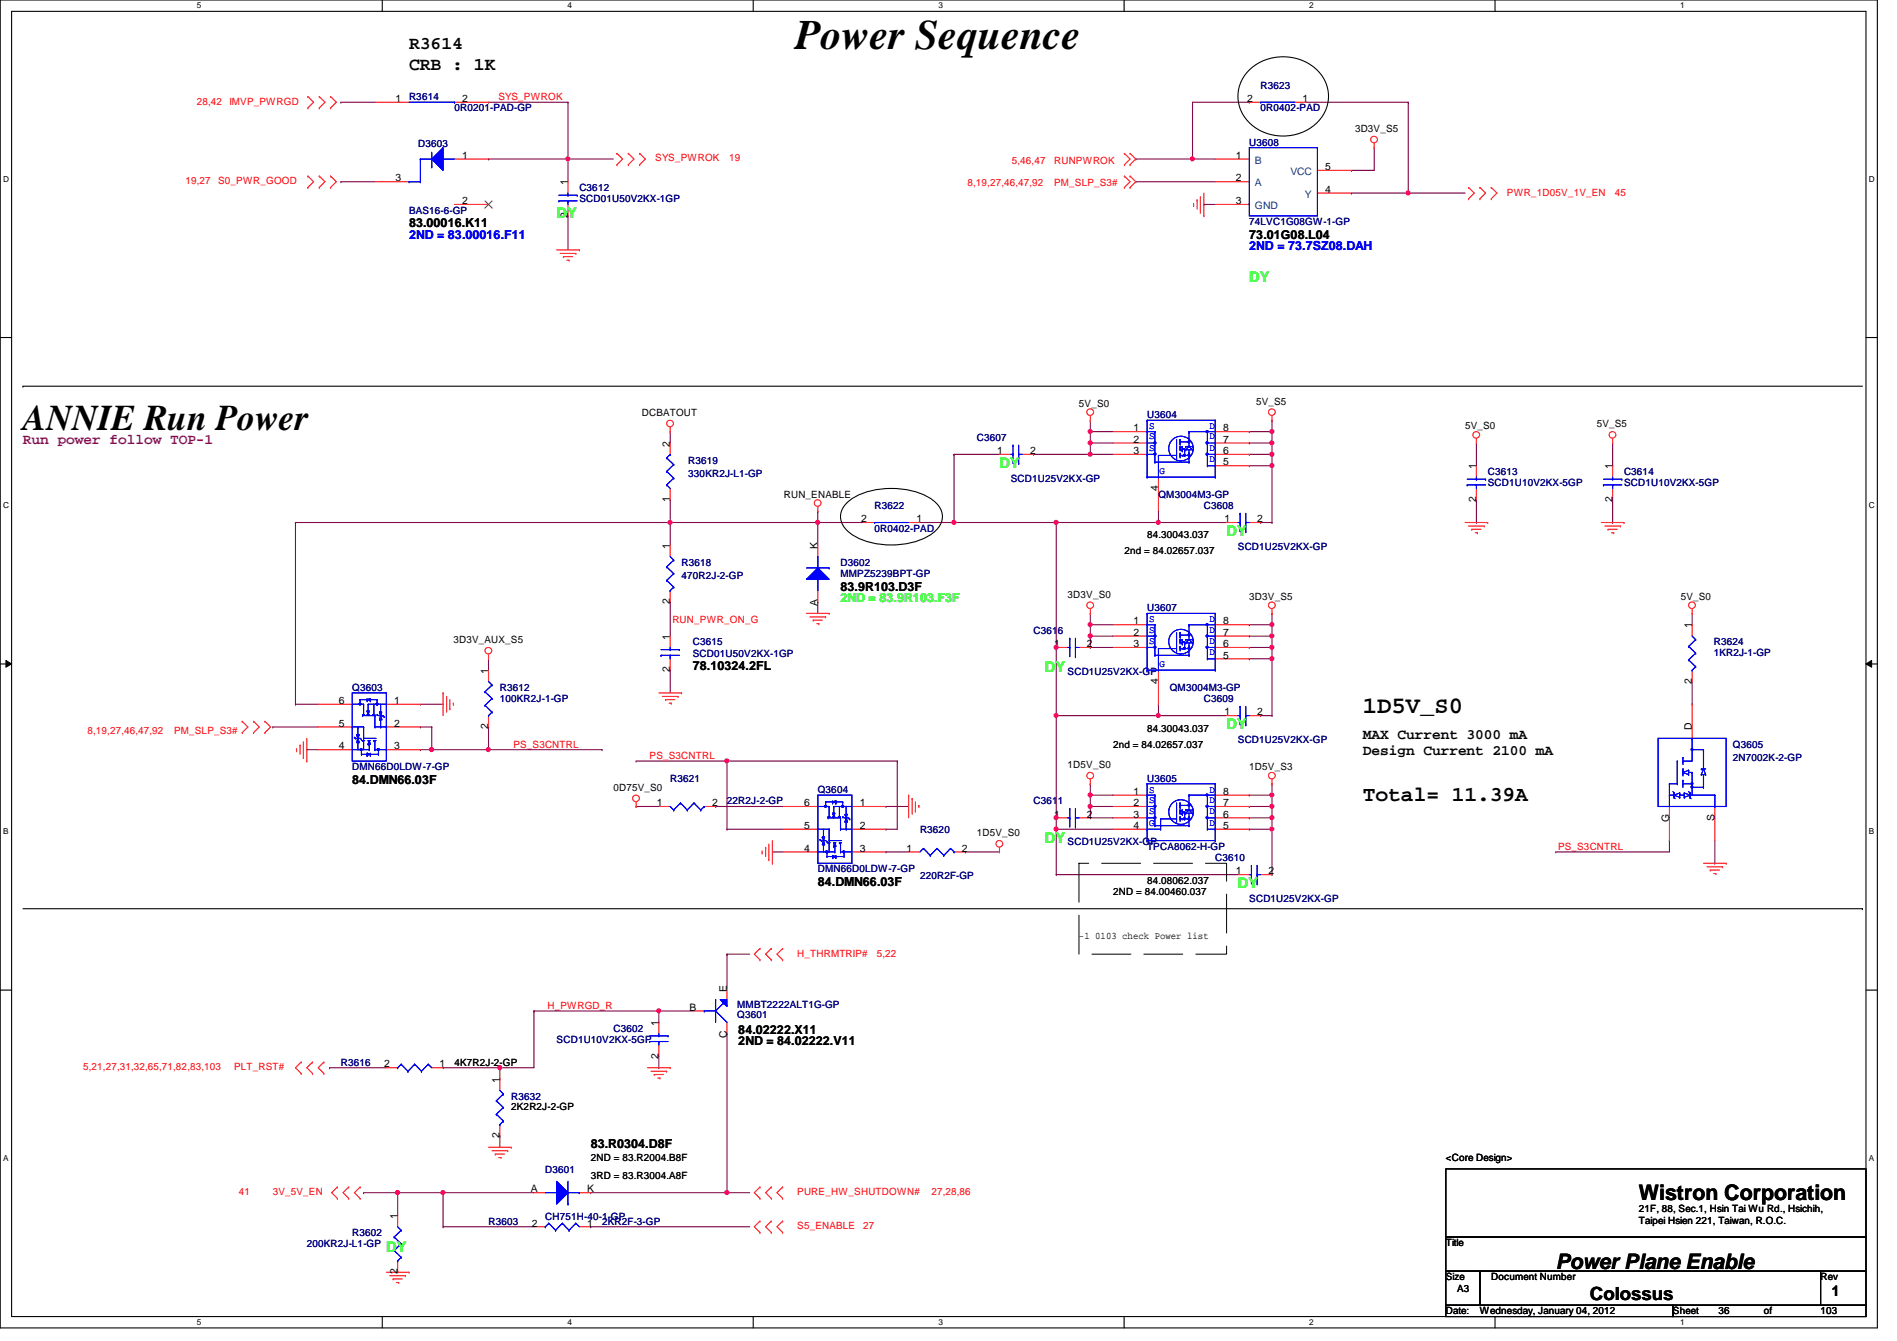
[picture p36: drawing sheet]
<svg xmlns="http://www.w3.org/2000/svg" width="297mm" height="210mm" viewBox="0 0 297 210" stroke-linecap="round" stroke-linejoin="round" font-family="sans-serif">
<defs><g id="words">
<text font-size="6.6" x="124.5" y="7.7">Power Sequence</text>
<text font-size="5.7" x="3.6" y="67.4">ANNIE Run Power</text>
<text font-size="3.7" x="213.4" y="111.6">1D5V_S0</text>
<g font-size="3.3">
<text x="213.4" y="125.4">Total= 11.39A</text>
<text x="256.6" y="187.9">Wistron Corporation</text>
<text x="243.6" y="198.6">Power Plane Enable</text>
</g>
<g font-size="2.8">
<text x="64" y="7.7">R3614</text>
<text x="64" y="10.9">CRB : 1K</text>
<text x="249" y="203.5">Colossus</text>
</g>
<g font-size="2.3" fill="#0f0">
<text x="87.2" y="34.1">DY</text>
<text x="195.6" y="44.1">DY</text>
<text x="156.5" y="73.2">DY</text>
<text x="192.1" y="83.9">DY</text>
<text x="163.6" y="105.2">DY</text>
<text x="192.1" y="114.1">DY</text>
<text x="163.6" y="131.9">DY</text>
<text x="193.8" y="139">DY</text>
<text x="60.5" y="195.9">DY</text>
</g>
<text font-size="2.3" fill="#800080" x="3.6" y="69.4">Run power follow TOP-1</text>
<g font-size="2.3">
<text x="213.4" y="115.7">MAX Current 3000 mA</text>
<text x="213.4" y="118.2">Design Current 2100 mA</text>
<text x="286.8" y="202.9">1</text>
</g>
<g font-size="1.9">
<text x="64" y="35.6">83.00016.K11</text>
<text x="195.6" y="37.4">73.01G08.L04</text>
<text x="131.6" y="92.5">83.9R103.D3F</text>
<text x="108.5" y="104.9">78.10324.2FL</text>
<text x="55.2" y="122.7">84.DMN66.03F</text>
<text x="128.1" y="138.7">84.DMN66.03F</text>
<text x="115.6" y="161.8">84.02222.X11</text>
<text x="115.6" y="163.6">2ND = 84.02222.V11</text>
<text x="92.5" y="179.6">83.R0304.D8F</text>
</g>
<g font-size="1.9" fill="#00f">
<text x="64" y="37.4">2ND = 83.00016.F11</text>
<text x="195.6" y="39.2">2ND = 73.7SZ08.DAH</text>
</g>
<text font-size="1.9" fill="#0f0" x="131.6" y="94.3">2ND = 83.9R103.F3F</text>
<g font-size="1.6" fill="#f00">
<text x="30.8" y="16.4">28,42</text>
<text x="35.9" y="16.4">IMVP_PWRGD</text>
<text x="78.1" y="15.7">SYS_PWROK</text>
<text x="29" y="28.8">19,27</text>
<text x="34.2" y="28.8">S0_PWR_GOOD</text>
<text x="102.6" y="25.3">SYS_PWROK</text>
<text x="114.2" y="25.3">19</text>
<text x="151.5" y="29.2">8,19,27,46,47,92</text>
<text x="158.5" y="25.6">5,46,47</text>
<text x="165.1" y="29.2">PM_SLP_S3#</text>
<text x="165.1" y="25.6">RUNPWROK</text>
<text x="236" y="30.6">PWR_1D05V_1V_EN</text>
<text x="252.9" y="30.6">45</text>
<text x="105.3" y="97.5">RUN_PWR_ON_G</text>
<text x="13.7" y="114.9">8,19,27,46,47,92</text>
<text x="27.3" y="114.9">PM_SLP_S3#</text>
<text x="80.4" y="117">PS_S3CNTRL</text>
<text x="101.7" y="118.8">PS_S3CNTRL</text>
<text x="244" y="133">PS_S3CNTRL</text>
<text x="124.8" y="149.7">H_THRMTRIP#</text>
<text x="137.3" y="149.7">5,22</text>
<text x="85.7" y="157.9">H_PWRGD_R</text>
<text x="13" y="167.5">5,21,27,31,32,65,71,82,83,103</text>
<text x="36.7" y="167.5">PLT_RST#</text>
<text x="37.4" y="187.1">41</text>
<text x="42.7" y="187.1">3V_5V_EN</text>
<text x="124.8" y="187.1">PURE_HW_SHUTDOWN#</text>
<text x="145.8" y="187.1">27,28,86</text>
<text x="124.8" y="192.4">S5_ENABLE</text>
<text x="135.2" y="192.4">27</text>
</g>
<g font-size="1.6">
<text x="61.9" y="16">1</text>
<text x="72.4" y="16">2</text>
<text x="195.3" y="16">2</text>
<text x="204" y="16">1</text>
<text x="212.2" y="20.7">3D3V_S5</text>
<text x="61.9" y="28.4">3</text>
<text x="72.4" y="24.8">1</text>
<text x="88.9" y="29" transform="rotate(-90 88.9 29)">1</text>
<text x="193.5" y="24.8">1</text>
<text x="193.5" y="28.4">2</text>
<text x="207.5" y="26.6">5</text>
<text x="72.4" y="32">2</text>
<text x="88.9" y="34.1" transform="rotate(-90 88.9 34.1)">2</text>
<text x="193.5" y="32">3</text>
<text x="207.5" y="30.2">4</text>
<text x="100.5" y="65.1">DCBATOUT</text>
<text x="168.9" y="63.7">5V_S0</text>
<text x="196.7" y="63.3">5V_S5</text>
<text x="104.9" y="69.9" transform="rotate(-90 104.9 69.9)">2</text>
<text x="156.2" y="71.1">1</text>
<text x="161.3" y="71.1">2</text>
<text x="177.5" y="67.5">1</text>
<text x="177.5" y="69.3">2</text>
<text x="177.5" y="71.1">3</text>
<text x="191.5" y="71.1">6</text>
<text x="191.5" y="69.3">7</text>
<text x="191.5" y="67.5">8</text>
<text x="229.4" y="67.2">5V_S0</text>
<text x="250" y="66.9">5V_S5</text>
<text x="122.7" y="77.9">RUN_ENABLE</text>
<text x="181.4" y="76.8" transform="rotate(-90 181.4 76.8)">4</text>
<text x="191.5" y="72.9">5</text>
<text x="231.1" y="73.4" transform="rotate(-90 231.1 73.4)">1</text>
<text x="252.5" y="73.4" transform="rotate(-90 252.5 73.4)">1</text>
<text x="104.9" y="78.6" transform="rotate(-90 104.9 78.6)">1</text>
<text x="134.8" y="81.7">2</text>
<text x="143.5" y="81.7">1</text>
<text x="191.7" y="81.7">1</text>
<text x="196.8" y="81.7">2</text>
<text x="231.1" y="78.6" transform="rotate(-90 231.1 78.6)">2</text>
<text x="252.5" y="78.6" transform="rotate(-90 252.5 78.6)">2</text>
<text x="104.9" y="85.9" transform="rotate(-90 104.9 85.9)">1</text>
<text x="128" y="85.9" transform="rotate(-90 128 85.9)">K</text>
<text x="176.1" y="86.8">2nd = 84.02657.037</text>
<text x="179.6" y="84.3">84.30043.037</text>
<text x="104.9" y="94.6" transform="rotate(-90 104.9 94.6)">2</text>
<text x="128" y="94.8" transform="rotate(-90 128 94.8)">A</text>
<text x="167.2" y="93.6">3D3V_S0</text>
<text x="195.6" y="93.9">3D3V_S5</text>
<text x="263.2" y="93.9">5V_S0</text>
<text x="71" y="100.7">3D3V_AUX_S5</text>
<text x="104.9" y="100.1" transform="rotate(-90 104.9 100.1)">1</text>
<text x="165.1" y="101.3">1</text>
<text x="170.2" y="101.3">2</text>
<text x="177.5" y="97.7">1</text>
<text x="177.5" y="99.5">2</text>
<text x="177.5" y="101.3">3</text>
<text x="191.5" y="101.3">6</text>
<text x="191.5" y="99.5">7</text>
<text x="191.5" y="97.7">8</text>
<text x="264.9" y="98.3" transform="rotate(-90 264.9 98.3)">1</text>
<text x="76.5" y="105.5" transform="rotate(-90 76.5 105.5)">1</text>
<text x="104.9" y="105.2" transform="rotate(-90 104.9 105.2)">2</text>
<text x="181.4" y="107" transform="rotate(-90 181.4 107)">4</text>
<text x="191.5" y="103.1">5</text>
<text x="264.9" y="107" transform="rotate(-90 264.9 107)">2</text>
<text x="53" y="113.7">5</text>
<text x="53" y="110.2">6</text>
<text x="61.7" y="110.2">1</text>
<text x="61.7" y="113.7">2</text>
<text x="191.7" y="112">1</text>
<text x="196.8" y="112">2</text>
<text x="53" y="117.3">4</text>
<text x="61.7" y="117.3">3</text>
<text x="76.5" y="114.1" transform="rotate(-90 76.5 114.1)">2</text>
<text x="174.3" y="117">2nd = 84.02657.037</text>
<text x="179.6" y="114.5">84.30043.037</text>
<text x="264.9" y="114.3" transform="rotate(-90 264.9 114.3)">D</text>
<text x="96.1" y="123.8">0D75V_S0</text>
<text x="167.2" y="120.2">1D5V_S0</text>
<text x="177.5" y="124.4">1</text>
<text x="191.5" y="124.4">8</text>
<text x="195.6" y="120.6">1D5V_S3</text>
<text x="102.8" y="126.2">1</text>
<text x="111.5" y="126.2">2</text>
<text x="125.9" y="129.8">5</text>
<text x="125.9" y="126.2">6</text>
<text x="134.6" y="126.2">1</text>
<text x="134.6" y="129.8">2</text>
<text x="152.9" y="130.9">1D5V_S0</text>
<text x="165.1" y="128">1</text>
<text x="170.2" y="128">2</text>
<text x="177.5" y="126.2">2</text>
<text x="177.5" y="128">3</text>
<text x="177.5" y="129.8">4</text>
<text x="191.5" y="129.8">5</text>
<text x="191.5" y="128">6</text>
<text x="191.5" y="126.2">7</text>
<text x="261.4" y="128.7" transform="rotate(-90 261.4 128.7)">G</text>
<text x="268.5" y="128.6" transform="rotate(-90 268.5 128.6)">S</text>
<text x="125.9" y="133.3">4</text>
<text x="134.6" y="133.3">3</text>
<text x="141.9" y="133.3">1</text>
<text x="150.6" y="133.3">2</text>
<text x="193.5" y="136.9">1</text>
<text x="198.6" y="136.9">2</text>
<text x="174.3" y="140.1">2ND = 84.00460.037</text>
<text x="179.6" y="138.3">84.08062.037</text>
<text x="168.9" y="147">-1 0103 check Power list</text>
<text x="113.8" y="155.2" transform="rotate(-90 113.8 155.2)">E</text>
<text x="103.1" y="160.6" transform="rotate(-90 103.1 160.6)">1</text>
<text x="108" y="158.2">B</text>
<text x="60.2" y="167.1">2</text>
<text x="68.8" y="167.1">1</text>
<text x="71.2" y="166.8">4K7R2J-2-GP</text>
<text x="103.1" y="165.7" transform="rotate(-90 103.1 165.7)">2</text>
<text x="113.8" y="162.4" transform="rotate(-90 113.8 162.4)">C</text>
<text x="78.2" y="169.5" transform="rotate(-90 78.2 169.5)">1</text>
<text x="80" y="173.7">2K2R2J-2-GP</text>
<text x="78.2" y="178.1" transform="rotate(-90 78.2 178.1)">2</text>
<text x="92.5" y="181.7">2ND = 83.R2004.B8F</text>
<text x="92.5" y="184.6">3RD = 83.R3004.A8F</text>
<text x="226.4" y="181.7">&lt;Core Design&gt;</text>
<text x="62.2" y="190.8" transform="rotate(-90 62.2 190.8)">1</text>
<text x="83.1" y="186.6">A</text>
<text x="83.3" y="192">2</text>
<text x="91.9" y="192">1</text>
<text x="91.9" y="186.6">K</text>
<text x="256.6" y="189.7">21F, 88, Sec.1, Hsin Tai Wu Rd., Hsichih,</text>
<text x="256.6" y="191.6">Taipei Hsien 221, Taiwan, R.O.C.</text>
<text x="226.4" y="195.1">Title</text>
<text x="62.2" y="199.5" transform="rotate(-90 62.2 199.5)">2</text>
<text x="226.4" y="200.4">Size</text>
<text x="228.2" y="202.2">A3</text>
<text x="233.5" y="200.4">Document Number</text>
<text x="285.1" y="200.4">Rev</text>
<text x="226.4" y="205.7">Date:</text>
<text x="231.7" y="205.7">Wednesday, January 04, 2012</text>
<text x="262" y="205.7">Sheet</text>
<text x="269.1" y="205.7">36</text>
<text x="276.2" y="205.7">of</text>
<text x="285.1" y="205.7">103</text>
</g>
<g font-size="1.6" fill="#000080">
<text x="64" y="15.7">R3614</text>
<text x="71.2" y="17.4">0R0201-PAD-GP</text>
<text x="197.4" y="13.9">R3623</text>
<text x="197.4" y="17.4">0R0402-PAD</text>
<text x="65.5" y="22.9">D3603</text>
<text x="195.6" y="22.8">U3608</text>
<text x="90.7" y="29.9">C3612</text>
<text x="64" y="33.4">BAS16-6-GP</text>
<text x="90.7" y="31.7">SCD01U50V2KX-1GP</text>
<text x="195.6" y="35.2">74LVC1G08GW-1-GP</text>
<text x="179.6" y="65.4">U3604</text>
<text x="152.9" y="69">C3607</text>
<text x="107.8" y="72.6">R3619</text>
<text x="107.8" y="74.7">330KR2J-L1-GP</text>
<text x="158.3" y="75.4">SCD1U25V2KX-GP</text>
<text x="181.4" y="77.9">QM3004M3-GP</text>
<text x="233" y="74.3">C3613</text>
<text x="233" y="76.1">SCD1U10V2KX-5GP</text>
<text x="254.3" y="74.3">C3614</text>
<text x="254.3" y="76.1">SCD1U10V2KX-5GP</text>
<text x="136.9" y="79.7">R3622</text>
<text x="136.9" y="83.2">0R0402-PAD</text>
<text x="188.5" y="79.7">C3608</text>
<text x="106.7" y="88.6">R3618</text>
<text x="131.6" y="88.6">D3602</text>
<text x="193.8" y="86.1">SCD1U25V2KX-GP</text>
<text x="106.7" y="90.7">470R2J-2-GP</text>
<text x="131.6" y="90.3">MMPZ5239BPT-GP</text>
<text x="179.6" y="95.7">U3607</text>
<text x="108.5" y="101">C3615</text>
<text x="161.8" y="99.2">C3616</text>
<text x="268.3" y="101">R3624</text>
<text x="108.5" y="102.8">SCD01U50V2KX-1GP</text>
<text x="167.2" y="105.6">SCD1U25V2KX-GP</text>
<text x="268.3" y="102.6">1KR2J-1-GP</text>
<text x="55.2" y="108.1">Q3603</text>
<text x="78.3" y="108.1">R3612</text>
<text x="78.3" y="109.9">100KR2J-1-GP</text>
<text x="183.2" y="108.1">QM3004M3-GP</text>
<text x="188.5" y="109.9">C3609</text>
<text x="193.8" y="116.3">SCD1U25V2KX-GP</text>
<text x="271.4" y="117">Q3605</text>
<text x="271.4" y="119.1">2N7002K-2-GP</text>
<text x="55.2" y="120.6">DMN66D0LDW-7-GP</text>
<text x="104.9" y="122.3">R3621</text>
<text x="113.8" y="125.9">22R2J-2-GP</text>
<text x="128.1" y="124.1">Q3604</text>
<text x="161.8" y="125.9">C3611</text>
<text x="179.6" y="122.3">U3605</text>
<text x="144.1" y="130.3">R3620</text>
<text x="128.1" y="136.6">DMN66D0LDW-7-GP</text>
<text x="144.1" y="137.6">220R2F-GP</text>
<text x="167.2" y="132.3">SCD1U25V2KX-GP</text>
<text x="179.6" y="133">TPCA8062-H-GP</text>
<text x="190.3" y="134.8">C3610</text>
<text x="195.6" y="141.2">SCD1U25V2KX-GP</text>
<text x="96.1" y="161.5">C3602</text>
<text x="115.4" y="159.3">Q3601</text>
<text x="115.4" y="157.7">MMBT2222ALT1G-GP</text>
<text x="53.4" y="166.8">R3616</text>
<text x="87.2" y="163.2">SCD1U10V2KX-5GP</text>
<text x="80" y="172.1">R3632</text>
<text x="85.4" y="183.7">D3601</text>
<text x="76.5" y="191.7">R3603</text>
<text x="85.4" y="191">CH751H-40-1-GP</text>
<text x="94.3" y="191.7">2KR2F-3-GP</text>
<text x="48" y="195.2">200KR2J-L1-GP</text>
<text x="55.2" y="193.5">R3602</text>
</g>
<g font-size="1.6" fill="#004080">
<text x="196.5" y="25.6">B</text>
<text x="196.5" y="29.2">A</text>
<text x="202.1" y="27.4">VCC</text>
<text x="196.5" y="32.7">GND</text>
<text x="204.3" y="30.9">Y</text>
</g>
<g font-size="1.6" fill="#00f">
<text x="180" y="67.2">S</text>
<text x="180" y="68.8">S</text>
<text x="180" y="70.6">S</text>
<text x="189.4" y="70.6">D</text>
<text x="189.4" y="68.8">D</text>
<text x="189.4" y="67.2">D</text>
<text x="181.6" y="74.1">G</text>
<text x="189.4" y="72.3">D</text>
<text x="180" y="97.4">S</text>
<text x="180" y="99">S</text>
<text x="180" y="100.8">S</text>
<text x="189.4" y="100.8">D</text>
<text x="189.4" y="99">D</text>
<text x="189.4" y="97.4">D</text>
<text x="181.6" y="104.4">G</text>
<text x="189.4" y="102.6">D</text>
<text x="180" y="124.1">S</text>
<text x="180" y="125.7">S</text>
<text x="189.4" y="125.7">D</text>
<text x="189.4" y="124.1">D</text>
<text x="180" y="127.5">S</text>
<text x="180" y="129.2">G</text>
<text x="189.4" y="127.5">D</text>
<text x="189.4" y="129.2">D</text>
</g>
<g font-size="1.3">
<text x="30.8" y="1.3">5</text>
<text x="88.9" y="1.3">4</text>
<text x="146.9" y="1.3">3</text>
<text x="205" y="1.3">2</text>
<text x="263.1" y="1.3">1</text>
<text x=".5" y="28.4">D</text>
<text x="292.6" y="28.4">D</text>
<text x=".5" y="79.5">C</text>
<text x="292.6" y="79.5">C</text>
<text x=".5" y="130.6">B</text>
<text x="292.6" y="130.6">B</text>
<text x=".5" y="181.7">A</text>
<text x="292.6" y="181.7">A</text>
<text x="30.8" y="207.4">5</text>
<text x="88.9" y="207.4">4</text>
<text x="146.9" y="207.4">3</text>
<text x="205" y="207.4">2</text>
<text x="263.1" y="207.4">1</text>
</g>
</g></defs>
<path d="M0 0h294v207.9h-294zM1.8 1.8h290.4v204.3h-290.4z" fill="none" stroke="#000" stroke-width=".17"/>
<g fill="#fff">
<path d="M30.8 .2h.7v1.4h-.7z"/>
<path d="M30.8 206.2h.7v1.4h-.7z"/>
</g>
<path d="M59.9 0v1.8M59.9 206.1v1.8" fill="none" stroke="#000" stroke-width=".17"/>
<g fill="#fff">
<path d="M88.9 .2h.6v1.4h-.6z"/>
<path d="M88.9 206.2h.6v1.4h-.6z"/>
</g>
<path d="M117.9 0v1.8M117.9 206.1v1.8" fill="none" stroke="#000" stroke-width=".17"/>
<g fill="#fff">
<path d="M146.9 .2h.7v1.4h-.7z"/>
<path d="M146.9 206.2h.7v1.4h-.7z"/>
</g>
<path d="M176 0v1.8M176 206.1v1.8" fill="none" stroke="#000" stroke-width=".17"/>
<g fill="#fff">
<path d="M205 .2h.7v1.4h-.7z"/>
<path d="M205 206.2h.7v1.4h-.7z"/>
</g>
<path d="M234.1 0v1.8M234.1 206.1v1.8" fill="none" stroke="#000" stroke-width=".17"/>
<g fill="#fff">
<path d="M263.1 .2h.7v1.4h-.7z"/>
<path d="M263.1 206.2h.7v1.4h-.7z"/>
<path d="M.5 27.3h.9v1.4h-.9z"/>
<path d="M292.6 27.3h.9v1.4h-.9z"/>
<path d="M.5 78.4h.9v1.4h-.9z"/>
<path d="M292.6 78.4h.9v1.4h-.9z"/>
</g>
<path d="M0 52.8h1.8M292.2 52.8h1.8" fill="none" stroke="#000" stroke-width=".17"/>
<g fill="#fff">
<path d="M.5 129.5h.8v1.4h-.8z"/>
<path d="M292.6 129.5h.9v1.4h-.9z"/>
</g>
<path d="M0 103.9h1.8M292.2 103.9h1.8" fill="none" stroke="#000" stroke-width=".17"/>
<path d="M.9 103.4l.9 .5-.9 .5zM292.2 103.9l.9-.5v1z" fill="#000"/>
<path d="M.9 103.4l.9 .5-.9 .5zM292.2 103.9l.9-.5v1z" fill="none" stroke="#000" stroke-width=".16"/>
<g fill="#fff">
<path d="M.5 180.5h.8v1.4h-.8z"/>
<path d="M292.6 180.5h.9v1.4h-.9z"/>
</g>
<path d="M0 155h1.8M292.2 155h1.8" fill="none" stroke="#000" stroke-width=".17"/>
<path d="M149.4 71.1h.1M149.4 71.1h7.1M149.4 71.1v10.7M161.8 71.1h.1M161.8 71.1h8.9M199.2 65.8h.1M199.2 67.6h.1M199.2 65.8v3.5" fill="none" stroke="#800040" stroke-width=".17"/>
<circle cx="199.2" cy="67.5" r=".32" fill="#f0f"/>
<circle cx="199.2" cy="67.5" r=".32" fill="none" stroke="#f0f" stroke-width=".17"/>
<path d="M195.6 72.9h.1M195.6 72.9h3.6M199.2 69.3h.1M199.2 69.3v1.8" fill="none" stroke="#800040" stroke-width=".17"/>
<circle cx="199.2" cy="69.3" r=".32" fill="#f0f"/>
<circle cx="199.2" cy="69.3" r=".32" fill="none" stroke="#f0f" stroke-width=".17"/>
<path d="M170.7 67.6h.1M170.7 69.3h.1M170.7 67.6v3.5M195.6 69.3h.1M195.6 69.3h3.6" fill="none" stroke="#800040" stroke-width=".17"/>
<circle cx="170.7" cy="71.1" r=".32" fill="#f0f"/>
<circle cx="170.7" cy="71.1" r=".32" fill="none" stroke="#f0f" stroke-width=".17"/>
<circle cx="170.7" cy="69.3" r=".32" fill="#f0f"/>
<circle cx="170.7" cy="69.3" r=".32" fill="none" stroke="#f0f" stroke-width=".17"/>
<path d="M199.2 71.1h.1M199.2 71.1v1.8" fill="none" stroke="#800040" stroke-width=".17"/>
<circle cx="199.2" cy="71.1" r=".32" fill="#f0f"/>
<circle cx="199.2" cy="71.1" r=".32" fill="none" stroke="#f0f" stroke-width=".17"/>
<path d="M170.7 69.3h.1M170.7 71.1h.1M170.7 67.6h.1M170.7 71.1h3.6M170.7 67.6h3.6M170.7 69.3h3.6M195.6 71.1h.1M195.6 67.6h.1M195.6 71.1h3.6M195.6 67.6h3.6" fill="none" stroke="#800040" stroke-width=".17"/>
<circle cx="170.7" cy="67.5" r=".32" fill="#f0f"/>
<circle cx="170.7" cy="67.5" r=".32" fill="none" stroke="#f0f" stroke-width=".17"/>
<path d="M76.5 24.9h.1M76.5 24.9h19.6M88.9 24.9h.1M88.9 24.9v3.5M211.6 26.7h.1M215.2 23.1h.1M215.2 23.1v3.6h-3.6M170.7 65.8h.1M170.7 65.8v1.8M113.8 161.8h.1M113.8 161.8v24.9" fill="none" stroke="#800040" stroke-width=".17"/>
<circle cx="88.9" cy="24.9" r=".32" fill="#f0f"/>
<circle cx="88.9" cy="24.9" r=".32" fill="none" stroke="#f0f" stroke-width=".17"/>
<g fill="none" stroke="#800040" stroke-width=".17">
<path d="M53.4 16h.1M53.4 16h5.3M76.5 16h.1M76.5 16h12.4M88.9 16h.1M88.9 16v8.9M53.4 28.4h.1M53.4 28.4h5.3M88.9 33.8h.1M88.9 33.8v5.3M252.5 72.9h.1M252.5 69.3v3.6"/>
<path d="M165.4 128h.1M165.4 128v1.8M51.6 167.1h.1M51.6 167.1h8.9M78.3 177.8h.1M78.3 177.8v1.8"/>
</g>
<circle cx="165.4" cy="128" r=".32" fill="#f0f"/>
<circle cx="165.4" cy="128" r=".32" fill="none" stroke="#f0f" stroke-width=".17"/>
<g fill="none" stroke="#800040" stroke-width=".17">
<path d="M46.3 81.8h.1M46.3 81.8v28.4M104.9 81.8h.1M104.9 81.8v3.5M65.8 113.8h.1M65.8 110.2h.1M65.8 117.3h.1M65.8 113.8h1.8M65.8 110.2h3.6M65.8 117.3h10.7M67.6 117.3h.1M76.5 103.1h.1"/>
<path d="M76.5 103.1v1.8M83.6 158.2h.1M83.6 158.2h19.6"/>
</g>
<circle cx="76.5" cy="117.3" r=".32" fill="#f0f"/>
<circle cx="76.5" cy="117.3" r=".32" fill="none" stroke="#f0f" stroke-width=".17"/>
<circle cx="67.6" cy="117.3" r=".32" fill="#f0f"/>
<circle cx="67.6" cy="117.3" r=".32" fill="none" stroke="#f0f" stroke-width=".17"/>
<g fill="none" stroke="#800040" stroke-width=".17">
<path d="M104.9 78.2h.1M104.9 67.6h.1M104.9 67.6v1.7M104.9 78.2v3.6M104.9 94.2h.1M104.9 81.8h.1M104.9 94.2v5.4M104.9 81.8h23.2M181.4 81.8h.1M181.4 80v1.8M42.7 113.8h.1M42.7 113.8h7.1"/>
<path d="M67.6 113.8h.1M67.6 113.8v3.5M76.5 113.8h.1M76.5 113.8v3.5"/>
</g>
<circle cx="128" cy="81.8" r=".32" fill="#f0f"/>
<circle cx="128" cy="81.8" r=".32" fill="none" stroke="#f0f" stroke-width=".17"/>
<circle cx="104.9" cy="81.8" r=".32" fill="#f0f"/>
<circle cx="104.9" cy="81.8" r=".32" fill="none" stroke="#f0f" stroke-width=".17"/>
<g fill="none" stroke="#800040" stroke-width=".17">
<path d="M177.8 28.4h.1M177.8 28.4h12.5M46.3 81.8h.1M46.3 81.8h58.6M149.4 81.8h.1M149.4 81.8h16M46.3 110.2h.1M46.3 110.2h3.5M48 117.3h.1M48 117.3h1.8M104.9 104.9h.1M104.9 104.9v3.6"/>
<path d="M83.6 158.2h.1M83.6 158.2v8.9"/>
</g>
<circle cx="165.4" cy="81.8" r=".32" fill="#f0f"/>
<circle cx="165.4" cy="81.8" r=".32" fill="none" stroke="#f0f" stroke-width=".17"/>
<path d="M165.4 129.8h.1M165.4 129.8h8.9M170.7 122.7h.1M170.7 124.5h.1M170.7 122.7v3.5M170.7 124.5h3.6" fill="none" stroke="#800040" stroke-width=".17"/>
<circle cx="170.7" cy="124.4" r=".32" fill="#f0f"/>
<circle cx="170.7" cy="124.4" r=".32" fill="none" stroke="#f0f" stroke-width=".17"/>
<path d="M170.7 126.2h.1M170.7 128h.1M170.7 126.2h3.6M170.7 128h3.6M170.7 126.2v1.8" fill="none" stroke="#800040" stroke-width=".17"/>
<circle cx="170.7" cy="126.2" r=".32" fill="#f0f"/>
<circle cx="170.7" cy="126.2" r=".32" fill="none" stroke="#f0f" stroke-width=".17"/>
<path d="M199.2 122.7h.1M199.2 124.5h.1M199.2 122.7v3.5" fill="none" stroke="#800040" stroke-width=".17"/>
<circle cx="199.2" cy="124.4" r=".32" fill="#f0f"/>
<circle cx="199.2" cy="124.4" r=".32" fill="none" stroke="#f0f" stroke-width=".17"/>
<path d="M195.6 129.8h.1M195.6 129.8h3.6M199.2 126.2h.1M199.2 126.2v1.8" fill="none" stroke="#800040" stroke-width=".17"/>
<circle cx="199.2" cy="126.2" r=".32" fill="#f0f"/>
<circle cx="199.2" cy="126.2" r=".32" fill="none" stroke="#f0f" stroke-width=".17"/>
<path d="M195.6 126.2h.1M195.6 126.2h3.6M199.2 128h.1M199.2 128v1.8" fill="none" stroke="#800040" stroke-width=".17"/>
<circle cx="199.2" cy="128" r=".32" fill="#f0f"/>
<circle cx="199.2" cy="128" r=".32" fill="none" stroke="#f0f" stroke-width=".17"/>
<path d="M165.4 81.8h.1M165.4 81.8h16M170.7 96h.1M170.7 96v1.8M165.4 112h.1M165.4 101.3h.1M165.4 112h16M165.4 101.3v10.7M195.6 128h.1M195.6 124.5h.1M195.6 128h3.6M195.6 124.5h3.6" fill="none" stroke="#800040" stroke-width=".17"/>
<circle cx="165.4" cy="112" r=".32" fill="#f0f"/>
<circle cx="165.4" cy="112" r=".32" fill="none" stroke="#f0f" stroke-width=".17"/>
<circle cx="165.4" cy="101.3" r=".32" fill="#f0f"/>
<circle cx="165.4" cy="101.3" r=".32" fill="none" stroke="#f0f" stroke-width=".17"/>
<path d="M128.1 94.2h.1M128.1 81.8h.1M128.1 81.8v3.5M128.1 94.2v1.8M170.7 97.8h.1M170.7 97.8h3.6M170.7 97.8v1.8" fill="none" stroke="#800040" stroke-width=".17"/>
<circle cx="170.7" cy="97.8" r=".32" fill="#f0f"/>
<circle cx="170.7" cy="97.8" r=".32" fill="none" stroke="#f0f" stroke-width=".17"/>
<path d="M170.7 99.6h.1M170.7 99.6h3.6M170.7 99.6v1.7M170.7 101.3h.1M170.7 101.3h3.6" fill="none" stroke="#800040" stroke-width=".17"/>
<circle cx="170.7" cy="99.5" r=".32" fill="#f0f"/>
<circle cx="170.7" cy="99.5" r=".32" fill="none" stroke="#f0f" stroke-width=".17"/>
<path d="M188.5 32h.1M188.5 32h1.8M199.2 96h.1M199.2 97.8h.1M199.2 96v3.6" fill="none" stroke="#800040" stroke-width=".17"/>
<circle cx="199.2" cy="97.8" r=".32" fill="#f0f"/>
<circle cx="199.2" cy="97.8" r=".32" fill="none" stroke="#f0f" stroke-width=".17"/>
<path d="M199.2 99.6h.1M199.2 99.6v1.7M195.6 103.1h.1M195.6 103.1h3.6" fill="none" stroke="#800040" stroke-width=".17"/>
<circle cx="199.2" cy="99.5" r=".32" fill="#f0f"/>
<circle cx="199.2" cy="99.5" r=".32" fill="none" stroke="#f0f" stroke-width=".17"/>
<path d="M195.6 99.6h.1M195.6 99.6h3.6M199.2 101.3h.1M199.2 101.3v1.8" fill="none" stroke="#800040" stroke-width=".17"/>
<circle cx="199.2" cy="101.3" r=".32" fill="#f0f"/>
<circle cx="199.2" cy="101.3" r=".32" fill="none" stroke="#f0f" stroke-width=".17"/>
<path d="M195.6 97.8h.1M195.6 97.8h3.6M195.6 101.3h.1M195.6 101.3h3.6M78.3 167.1h.1M78.3 167.1h5.3" fill="none" stroke="#800040" stroke-width=".17"/>
<circle cx="78.2" cy="167.1" r=".32" fill="#f0f"/>
<circle cx="78.2" cy="167.1" r=".32" fill="none" stroke="#f0f" stroke-width=".17"/>
<path d="M186.7 24.9h.1M186.7 24.9h3.6" fill="none" stroke="#800040" stroke-width=".17"/>
<circle cx="186.7" cy="24.9" r=".32" fill="#f0f"/>
<circle cx="186.7" cy="24.9" r=".32" fill="none" stroke="#f0f" stroke-width=".17"/>
<g fill="none" stroke="#800040" stroke-width=".17">
<path d="M128.1 80h.1M128.1 80v1.8M69.4 167.1h.1M69.4 167.1h8.9v1.8M78.3 168.9h.1M56.9 186.7h.1M56.9 186.7h5.4M62.3 186.7h.1M62.3 186.7v3.5M69.4 192h.1M69.4 186.7h.1M69.4 186.7h14.2"/>
<path d="M69.4 192h14.2M69.4 186.7v5.3"/>
</g>
<circle cx="69.4" cy="186.7" r=".32" fill="#f0f"/>
<circle cx="69.4" cy="186.7" r=".32" fill="none" stroke="#f0f" stroke-width=".17"/>
<path d="M92.5 192h.1M92.5 186.7h.1M92.5 192h24.9M92.5 186.7h24.9M113.8 186.7h.1" fill="none" stroke="#800040" stroke-width=".17"/>
<circle cx="113.8" cy="186.7" r=".32" fill="#f0f"/>
<circle cx="113.8" cy="186.7" r=".32" fill="none" stroke="#f0f" stroke-width=".17"/>
<path d="M103.2 158.2h.1M103.2 158.2h5.3M113.8 149.4h.1M113.8 149.4h3.6" fill="none" stroke="#800040" stroke-width=".17"/>
<circle cx="103.1" cy="158.2" r=".32" fill="#f0f"/>
<circle cx="103.1" cy="158.2" r=".32" fill="none" stroke="#f0f" stroke-width=".17"/>
<path d="M62.3 186.7h.1M62.3 186.7h7.1" fill="none" stroke="#800040" stroke-width=".17"/>
<circle cx="62.2" cy="186.7" r=".32" fill="#f0f"/>
<circle cx="62.2" cy="186.7" r=".32" fill="none" stroke="#f0f" stroke-width=".17"/>
<g fill="none" stroke="#800040" stroke-width=".17">
<path d="M220.5 30.2h.1M220.5 30.2h8.9M231.2 72.9h.1M231.2 69.3v3.6M231.2 78.2v3.6M252.5 78.2v3.6M231.2 81.8h.1M252.5 81.8h.1M181.4 110.2h.1M181.4 110.2v1.8M103.2 158.2v1.8M113.8 149.4h.1"/>
<path d="M113.8 149.4v5.3M103.2 160h.1M103.2 167.1h.1M103.2 165.4v1.7"/>
</g>
<circle cx="220.5" cy="30.2" r=".32" fill="#f0f"/>
<circle cx="220.5" cy="30.2" r=".32" fill="none" stroke="#f0f" stroke-width=".17"/>
<g fill="none" stroke="#800040" stroke-width=".17">
<path d="M76.5 117.3h17.8M94.3 117.3h.1M113.8 119.1h.1M113.8 119.1h26.7M140.5 119.1h.1M140.5 119.1v10.7h-1.8M113.8 129.8h.1M113.8 129.8h8.9M120.9 133.3h.1M120.9 133.3h1.8M138.7 126.2h.1M138.7 129.8h.1"/>
<path d="M138.7 126.2h3.6"/>
</g>
<circle cx="113.8" cy="119.1" r=".32" fill="#f0f"/>
<circle cx="113.8" cy="119.1" r=".32" fill="none" stroke="#f0f" stroke-width=".17"/>
<g fill="none" stroke="#800040" stroke-width=".17">
<path d="M144.1 81.8h5.3M149.4 81.8h.1M99.6 119.1h.1M99.6 119.1h14.2M113.8 119.1h.1M113.8 119.1v10.7M99.6 126.2h.1M99.6 126.2h3.6M112.1 126.2h.1M112.1 126.2h10.6M138.7 133.3h.1M138.7 133.3h3.6"/>
<path d="M151.2 133.3h.1M151.2 133.3h5.3"/>
</g>
<circle cx="149.4" cy="81.8" r=".32" fill="#f0f"/>
<circle cx="149.4" cy="81.8" r=".32" fill="none" stroke="#f0f" stroke-width=".17"/>
<path d="M199.2 72.9v8.9M128.1 81.8h.1M128.1 81.8h7.1M165.4 81.8h.1M165.4 81.8v19.5M199.2 81.8h.1M165.4 112h.1M165.4 112v16" fill="none" stroke="#800040" stroke-width=".17"/>
<circle cx="199.2" cy="72.9" r=".32" fill="#f0f"/>
<circle cx="199.2" cy="72.9" r=".32" fill="none" stroke="#f0f" stroke-width=".17"/>
<path d="M181.4 81.8h.1M181.4 81.8h10.7M197.4 81.8h.1M197.4 81.8h1.8" fill="none" stroke="#800040" stroke-width=".17"/>
<circle cx="181.4" cy="81.8" r=".32" fill="#f0f"/>
<circle cx="181.4" cy="81.8" r=".32" fill="none" stroke="#f0f" stroke-width=".17"/>
<path d="M199.2 112h.1M199.2 103.1v8.9" fill="none" stroke="#800040" stroke-width=".17"/>
<circle cx="199.2" cy="103.1" r=".32" fill="#f0f"/>
<circle cx="199.2" cy="103.1" r=".32" fill="none" stroke="#f0f" stroke-width=".17"/>
<path d="M181.4 112h.1M181.4 112h10.7M197.4 112h.1M197.4 112h1.8" fill="none" stroke="#800040" stroke-width=".17"/>
<circle cx="181.4" cy="112" r=".32" fill="#f0f"/>
<circle cx="181.4" cy="112" r=".32" fill="none" stroke="#f0f" stroke-width=".17"/>
<path d="M199.2 136.9h.1M199.2 129.8v7.1" fill="none" stroke="#800040" stroke-width=".17"/>
<circle cx="199.2" cy="129.8" r=".32" fill="#f0f"/>
<circle cx="199.2" cy="129.8" r=".32" fill="none" stroke="#f0f" stroke-width=".17"/>
<path d="M165.4 136.9h.1M165.4 129.8h.1M165.4 136.9h28.4M165.4 129.8v7.1" fill="none" stroke="#800040" stroke-width=".17"/>
<circle cx="165.4" cy="129.8" r=".32" fill="#f0f"/>
<circle cx="165.4" cy="129.8" r=".32" fill="none" stroke="#f0f" stroke-width=".17"/>
<g fill="none" stroke="#800040" stroke-width=".17">
<path d="M186.7 16h.1M186.7 16v8.9h-8.9M186.7 16h8.9M195.6 16h.1M204.5 16h16M220.5 16h.1M220.5 16v14.2M177.8 24.9h.1M211.6 30.2h.1M211.6 30.2h8.9M220.5 30.2h.1M265 97.8h.1"/>
<path d="M265 96v1.8M265 110.2h.1M265 106.7v3.5M243.6 133.3h.1M261.4 131.6h.1M261.4 131.6v1.7h-17.8M268.5 135.1h.1M268.5 131.6v3.5"/>
</g>
<g fill="none" stroke="#f00" stroke-width=".17">
<path d="M48.2 16.9h.1M48.2 15.1h.1M48.2 15.1l.9 .9-.9 .9M50 15.1h.1M50 16.9h.1M50 15.1l.9 .9-.9 .9M51.8 16.9h.1M51.8 15.1h.1M51.8 15.1l.9 .9-.9 .9M48.2 29.3h.1M48.2 27.6h.1M48.2 27.6l.9 .8-.9 .9"/>
<path d="M50 27.6h.1M50 29.3h.1M50 27.6l.9 .8-.9 .9M51.8 29.3h.1M51.8 27.6h.1M51.8 27.6l.9 .8-.9 .9M87.2 39.1h3.5M87.7 39.7h2.5M90.2 39.7h.1M90.7 39.1h.1M96.6 25.8h.1M96.6 24h.1"/>
<path d="M96.6 24l.9 .9-.9 .9M98.4 24h.1M98.4 25.8h.1M98.4 24l.9 .9-.9 .9M100.2 25.8h.1M100.2 24h.1M100.2 24l.8 .9-.8 .9M176.1 29.3h.1M176.1 27.6h.1M176.1 25.8h.1M176.1 24h.1M176.1 27.6l.8 .8-.8 .9"/>
<path d="M176.1 24l.8 .9-.8 .9M176.9 27.6h.1M176.9 29.3h.1M176.9 24h.1M176.9 25.8h.1M176.9 27.6l.9 .8-.9 .9M176.9 24l.9 .9-.9 .9M186.9 32.2h.1M186.9 31.8v.4M187.4 31.3h.1M187.4 31.3v1.4M188 33.2h.1"/>
<path d="M188 30.8v2.4M188.5 33.8h.1M188.5 30.2v3.6M215.2 23.1h.1M215.2 22.4v.7M230 31.1h.1M230 29.3h.1M230 29.3l.8 .9-.8 .9M231.7 29.3h.1M231.7 31.1h.1M231.7 29.3l.9 .9-.9 .9M233.5 31.1h.1"/>
<path d="M233.5 29.3h.1M233.5 29.3l.9 .9-.9 .9M88.2 40.2h.1M88.2 40.2h1.5M88.8 40.7h.3M89.1 40.7h.1M104.9 67.6h.1M104.9 66.8v.8M128.1 79.3v.7M170.7 65.8h.1M170.7 65.1v.7M199.2 65.8h.1"/>
<path d="M199.2 65.1v.7M231.2 69.3h.1M231.2 68.6v.7M252.5 69.3h.1M252.5 68.6v.7M126.3 96h3.5M126.8 96.6h2.5M127.3 97.1h.1M127.3 97.1h1.5M127.9 97.6h.3M128.1 80h.1M128.2 97.6h.1"/>
<path d="M129.3 96.6h.1M129.8 96h.1M170.7 96h.1M170.7 95.3v.7M199.2 96h.1M199.2 95.3v.7M229.4 81.8h3.6M230 82.3h2.4M230.5 82.8h.1M230.5 82.8h1.4M231 83.4h.3M231.3 83.4h.1"/>
<path d="M232.4 82.3h.1M233 81.8h.1M250.7 81.8h3.6M251.3 82.3h2.4M251.8 82.8h.1M251.8 82.8h1.4M252.3 83.4h.4M252.7 83.4h.1M253.7 82.3h.1M254.3 81.8h.1M265 96h.1M265 95.3v.7"/>
<path d="M37.9 114.7h.1M37.9 112.9h.1M37.9 112.9l.9 .9-.9 .9M39.7 112.9h.1M39.7 114.7h.1M39.7 112.9l.9 .9-.9 .9M41.5 114.7h.1M41.5 112.9h.1M41.5 112.9l.9 .9-.9 .9M46.4 117.5h.1M46.4 117.2v.3M47 116.6h.1"/>
<path d="M47 116.6v1.5M47.5 118.6h.1M47.5 116.1v2.5M48 119.1h.1M48 115.6v3.5M69.4 108.5h.1M69.4 108.5v3.5M69.9 109h.1M69.9 109v2.5M70.4 111h.1M70.4 109.5v1.5M71 110.1h.1"/>
<path d="M71 110.1v.3M76.5 103.1h.1M76.5 102.4v.7M103.2 108.5h3.5M103.7 109h2.5M104.2 109.5h.1M104.2 109.5h1.5M104.8 110.1h.3M105.1 110.1h.1M106.2 109h.1M106.7 108.5h.1M165.4 101.3h1.8"/>
<path d="M168.9 101.3h1.8M99.6 126.2h.1M99.6 125.5v.7M119.3 133.5h.1M119.3 133.2v.3M119.9 132.6h.1M119.9 132.6v1.5M120.4 134.6h.1M120.4 132.1v2.5M120.9 135.1h.1M120.9 131.6v3.5M142.3 124.5h.1"/>
<path d="M142.3 124.5v3.5M142.8 125h.1M142.8 125v2.5M143.3 127h.1M143.3 125.5v1.5M143.9 126.1h.1M143.9 126.1v.3M156.5 133.3h.1M156.5 132.6v.7M170.7 122.7h.1M170.7 122v.7M174.3 124.5h5.3"/>
<path d="M174.3 126.2h5.3M174.3 128h5.3M174.3 129.8h5.3M190.3 124.5h5.3M190.3 126.2h5.3M190.3 128h5.3M190.3 129.8h5.3M199.2 122.7h.1M199.2 122v.7M266.7 135.1h3.6M267.3 135.7h2.4M267.8 136.2h.1"/>
<path d="M267.8 136.2h1.4M268.3 136.7h.4M268.7 136.7h.1M269.7 135.7h.1M270.3 135.1h.1M119 150.2h.1M119 148.5h.1M119 148.5l-.9 .9 .9 .8M120.8 148.5h.1M120.8 150.2h.1M120.8 148.5l-.9 .9 .9 .8M122.6 150.2h.1"/>
<path d="M122.6 148.5h.1M122.6 148.5l-.9 .9 .9 .8M47.2 168h.1M47.2 166.2h.1M47.2 166.2l-.9 .9 .9 .9M48.9 166.2h.1M48.9 168h.1M48.9 166.2l-.9 .9 .9 .9M50.7 168h.1M50.7 166.2h.1M50.7 166.2l-.9 .9 .9 .9M76.5 179.6h3.5"/>
<path d="M80 179.6h.1M101.4 167.1h3.5M101.9 167.7h2.5M102.4 168.2h.1M102.4 168.2h1.5M103 168.7h.3M103.3 168.7h.1M104.4 167.7h.1M104.9 167.1h.1M52.8 187.6h.1M52.8 185.8h.1M52.8 185.8l-.9 .9 .9 .9"/>
<path d="M54.6 185.8h.1M54.6 187.6h.1M54.6 185.8l-.9 .9 .9 .9M56.4 187.6h.1M56.4 185.8h.1M56.4 185.8l-.9 .9 .9 .9M60.5 199.1h3.5M61 199.7h2.5M63.5 199.7h.1M64 199.1h.1M77 180.1h2.5M77.6 180.6h.1"/>
<path d="M77.6 180.6h1.4M78.1 181.2h.3M78.4 181.2h.1M79.5 180.1h.1M119 192.9h.1M119 191.1h.1M119 187.6h.1M119 185.8h.1M119 191.1l-.9 .9 .9 .9M119 185.8l-.9 .9 .9 .9M120.8 191.1h.1M120.8 192.9h.1"/>
<path d="M120.8 185.8h.1M120.8 187.6h.1M120.8 191.1l-.9 .9 .9 .9M120.8 185.8l-.9 .9 .9 .9M122.6 192.9h.1M122.6 191.1h.1M122.6 187.6h.1M122.6 185.8h.1M122.6 191.1l-.9 .9 .9 .9M122.6 185.8l-.9 .9 .9 .9M61.5 200.2h.1M61.5 200.2h1.5"/>
<path d="M62.1 200.7h.3M62.4 200.7h.1"/>
<circle cx="215.2" cy="21.8" r=".52"/>
<circle cx="104.9" cy="66.3" r=".52"/>
<circle cx="128" cy="78.7" r=".52"/>
<circle cx="170.7" cy="64.5" r=".52"/>
<circle cx="199.2" cy="64.5" r=".52"/>
<circle cx="231.2" cy="68.1" r=".52"/>
<circle cx="252.5" cy="68.1" r=".52"/>
<circle cx="170.7" cy="94.7" r=".52"/>
<circle cx="199.2" cy="94.7" r=".52"/>
<circle cx="264.9" cy="94.7" r=".52"/>
<circle cx="76.5" cy="101.8" r=".52"/>
<circle cx="99.6" cy="125" r=".52"/>
<circle cx="156.5" cy="132.1" r=".52"/>
<circle cx="170.7" cy="121.4" r=".52"/>
<circle cx="199.2" cy="121.4" r=".52"/>
</g>
<g fill="none" stroke="#000" stroke-width=".17">
<path d="M195.6 11a7.7 7.7 0 0 1 11.8 1.5 5.9 5.9 0 0 1-3.5 8.2 7.4 7.4 0 0 1-9.8-3.8 5.6 5.6 0 0 1 1.5-5.9zM3.6 60.5h.1M3.6 60.5h288M132.5 78.8a9.7 9.7 0 0 1 7.1-2.3 10.4 10.4 0 0 1 7.1 2.3 2.77 2.77 0 0 1 0 4.1 10.7 10.7 0 0 1-8.4 2.3 9.2 9.2 0 0 1-5.8-2.3 2.79 2.79 0 0 1 0-4.1zM3.6 142.2h288M291.6 142.2h.1M226.4 183h65.8v10.6h-65.8zM226.4 193.6h65.8v5.4h-65.8zM226.4 199h5.3v5.3h-5.3zM231.7 199h53.4v5.3h-53.4zM285.1 199h7.1v5.3h-7.1zM226.4 204.3h35.6v1.8h-35.6z"/>
<path d="M262 204.3h30.2v1.8h-30.2z"/>
</g>
<path d="M168.9 135.1h23.2v14.3h-23.2z" fill="none" stroke="#000" stroke-width=".16" stroke-dasharray="6.1 2"/>
<g fill="none" stroke="#00f" stroke-width=".17">
<path d="M167.5 99.9h.1M167.5 99.9v2.9M168.4 99.9v2.9M167.2 101.3h.3M167.5 101.3h.1M168.4 101.3h.1M168.4 102.8h.1M168.4 101.3h.5M179.6 124.5h.1M179.6 129.8h.1M179.6 128h.1M179.6 124.5h1.2"/>
<path d="M179.6 129.8h2.1M179.6 128h1.2M179.6 126.2h1.2M180.8 129.2h.1M180.8 124.5h.1M180.8 126.2h.1M180.8 129.2h5.4M180.8 124.5v4.7M181.7 128.2h.1M181.7 129.8h.1M181.7 128.2h2.5M181.7 128.2v1.6"/>
<path d="M184.2 128.6h.1M184.2 125.7v2.9M184.8 128.2h.1M184.8 127.8h.1M184.8 126.8h.1M184.8 127.1h.1M184.8 126.1h.1M184.8 125.7h.1M184.8 126.4h.1M184.8 128.2h1.4M184.8 125.7v.7M184.8 126.8v.7"/>
<path d="M184.8 127.8v.8M184.8 127.1l.3 .4M184.8 126.1h1.4M185.1 128.2h.1M185.1 126.8h.1M185.1 127.3h.1M185.1 127.5h.1M185.1 126.8l-.3 .3M185.1 126.8v.7M185.1 127.1h.4M185.3 127.1h.1M185.5 127.1h.1"/>
<path d="M185.5 128.2h.1M185.5 127.1v1.1M185.7 126.8h.1M185.7 127.3h.1M185.7 126.8h1M185.7 127.3h1M186.2 126.8h.1M186.2 127.8h.1M186.2 128.2h.1M186.2 129.2h.1M186.2 124.5h.1M186.2 126.8l-.5 .5"/>
<path d="M186.2 126.8l.5 .5M186.2 124.5v2.3M186.2 127.3v1.9M186.2 124.5h4.1M186.7 126.8h.1M186.7 127.3h.1M189.1 129.8h.1M189.1 124.5v5.3M189.1 129.8h1.2M190.3 129.8h.1"/>
<circle cx="184.9" cy="127.1" r="1.93"/>
</g>
<path d="M180.7 126.1h.3v.2h-.3z" fill-rule="evenodd" fill="#00f"/>
<path d="M180.7 126.1h.3v.2h-.3z" fill="none" stroke="#00f" stroke-width=".17"/>
<path d="M180.7 127.9h.3v.2h-.3z" fill-rule="evenodd" fill="#00f"/>
<path d="M180.7 127.9h.3v.2h-.3z" fill="none" stroke="#00f" stroke-width=".17"/>
<path d="M188.9 127.9h.2v.2h-.2z" fill-rule="evenodd" fill="#00f"/>
<path d="M188.9 127.9h.2v.2h-.2z" fill="none" stroke="#00f" stroke-width=".17"/>
<path d="M188.9 126.1h.2v.2h-.2z" fill-rule="evenodd" fill="#00f"/>
<g fill="none" stroke="#00f" stroke-width=".17">
<path d="M179.6 131.6h.1M179.6 122.7h.1M179.6 122.7h10.7M179.6 131.6h10.7M179.6 122.7v8.9M188.9 126.1h.2v.2h-.2zM189.1 128h.1M189.1 126.2h1.2M189.1 128h1.2M190.3 126.2h.1M190.3 122.7h.1M190.3 131.6h.1"/>
<path d="M190.3 122.7v8.9"/>
</g>
<path d="M185.3 128h.3v.3h-.3z" fill-rule="evenodd" fill="#00f"/>
<path d="M185.3 128h.3v.3h-.3z" fill="none" stroke="#00f" stroke-width=".17"/>
<path d="M186 128h.3v.3h-.3z" fill-rule="evenodd" fill="#00f"/>
<path d="M186 128h.3v.3h-.3z" fill="none" stroke="#00f" stroke-width=".17"/>
<path d="M186 125.9h.3v.2h-.3z" fill-rule="evenodd" fill="#00f"/>
<path d="M186 125.9h.3v.2h-.3z" fill="none" stroke="#00f" stroke-width=".17"/>
<path d="M188.9 124.3h.2v.2h-.2z" fill-rule="evenodd" fill="#00f"/>
<g fill="none" stroke="#00f" stroke-width=".17">
<path d="M179.6 124.5h.1M179.6 129.8h.1M179.6 128h.1M179.6 124.5h1.2M179.6 129.8h2.1M179.6 128h1.2M179.6 126.2h1.2M180.8 129.2h.1M180.8 124.5h.1M180.8 126.2h.1M180.8 129.2h5.4M180.8 124.5v4.7"/>
<path d="M181.7 128.2h.1M181.7 129.8h.1M181.7 128.2h2.5M181.7 128.2v1.6M184.2 128.6h.1M184.2 125.7v2.9M184.8 128.2h.1M184.8 127.8h.1M184.8 126.8h.1M184.8 127.1h.1M184.8 126.1h.1M184.8 125.7h.1"/>
<path d="M184.8 126.4h.1M184.8 128.2h1.4M184.8 125.7v.7M184.8 126.8v.7M184.8 127.8v.8M184.8 127.1l.3 .4M184.8 126.1h1.4M185.1 128.2h.1M185.1 126.8h.1M185.1 127.3h.1M185.1 127.5h.1M185.1 126.8l-.3 .3"/>
<path d="M185.1 126.8v.7M185.1 127.1h.4M185.3 127.1h.1M185.5 127.1h.1M185.5 128.2h.1M185.5 127.1v1.1M185.7 126.8h.1M185.7 127.3h.1M185.7 126.8h1M185.7 127.3h1M186.2 126.8h.1M186.2 127.8h.1"/>
<path d="M186.2 128.2h.1M186.2 129.2h.1M186.2 124.5h.1M186.2 126.8l-.5 .5M186.2 126.8l.5 .5M186.2 124.5v2.3M186.2 127.3v1.9M186.2 124.5h4.1M186.7 126.8h.1M186.7 127.3h.1M188.9 124.3h.2v.2h-.2zM189.1 129.8h.1"/>
<path d="M189.1 124.5v5.3M189.1 129.8h1.2M190.3 129.8h.1"/>
<circle cx="184.9" cy="127.1" r="1.93"/>
</g>
<path d="M180.7 126.1h.3v.2h-.3z" fill-rule="evenodd" fill="#00f"/>
<path d="M180.7 126.1h.3v.2h-.3z" fill="none" stroke="#00f" stroke-width=".17"/>
<path d="M180.7 127.9h.3v.2h-.3z" fill-rule="evenodd" fill="#00f"/>
<path d="M180.7 127.9h.3v.2h-.3z" fill="none" stroke="#00f" stroke-width=".17"/>
<path d="M188.9 127.9h.2v.2h-.2z" fill-rule="evenodd" fill="#00f"/>
<path d="M188.9 127.9h.2v.2h-.2z" fill="none" stroke="#00f" stroke-width=".17"/>
<path d="M188.9 126.1h.2v.2h-.2z" fill-rule="evenodd" fill="#00f"/>
<g fill="none" stroke="#00f" stroke-width=".17">
<path d="M179.6 131.6h.1M179.6 122.7h.1M179.6 122.7h10.7M179.6 131.6h10.7M179.6 122.7v8.9M188.9 126.1h.2v.2h-.2zM189.1 128h.1M189.1 126.2h1.2M189.1 128h1.2M190.3 126.2h.1M190.3 122.7h.1M190.3 131.6h.1"/>
<path d="M190.3 122.7v8.9"/>
</g>
<path d="M185.3 128h.3v.3h-.3z" fill-rule="evenodd" fill="#00f"/>
<path d="M185.3 128h.3v.3h-.3z" fill="none" stroke="#00f" stroke-width=".17"/>
<path d="M186 128h.3v.3h-.3z" fill-rule="evenodd" fill="#00f"/>
<path d="M186 128h.3v.3h-.3z" fill="none" stroke="#00f" stroke-width=".17"/>
<path d="M186 125.9h.3v.2h-.3z" fill-rule="evenodd" fill="#00f"/>
<path d="M186 125.9h.3v.2h-.3z" fill="none" stroke="#00f" stroke-width=".17"/>
<path d="M188.9 124.3h.2v.2h-.2z" fill-rule="evenodd" fill="#00f"/>
<g fill="none" stroke="#00f" stroke-width=".17">
<path d="M87.5 31.5h.1M87.5 30.6h2.9M87.5 31.5h2.9M88.9 30.6h.1M88.9 31.5h.1M88.9 30.2v.4M88.9 31.5v.5M90.4 30.6h.1M128.1 126.2h1.7M129.3 125.5h.1M129.3 125.5v.7M129.3 125.5h2.6"/>
<path d="M129.8 126.2h.1M129.8 127.8h.1M129.8 126.2v1.6M130.4 125.7h.1M130.4 127.3h.1M130.4 127.8h.1M130.4 125.3v.4M130.4 127.3h.3l-.1 .5M130.4 127.3l.2 .5M130.4 127.8h.3M130.6 126.2h.1M130.6 127.8h.1"/>
<path d="M130.6 126.2h2.8M130.6 126.2v1.6M130.9 125.7h.1M130.9 125.3h.1M130.9 125.3v.4M130.9 125.3l-.5 .2 .5 .2M131.4 127.8h.1M131.4 126.2v1.6M131.9 125.5h.1M132.2 128h.6M132.3 128.6h.1M132.3 127.5h.1"/>
<path d="M132.3 127.5h.4l-.4 1.1M132.3 127.5l.4 1.1M132.5 129.8h.1M132.5 128h.1M132.5 128.6v1.2M132.7 128.6h.1M132.8 128h.1M188.9 124.3h.2v.2h-.2z"/>
</g>
<path d="M88.9 28.4v1.8M88.9 32v1.8M122.7 126.2h5.4M122.7 129.8h5.4M122.7 133.3h5.4M133.4 126.2h5.3M133.4 129.8h5.3M133.4 133.3h5.3" fill="none" stroke="#f00" stroke-width=".17"/>
<path d="M129.2 126.1h.2v.2h-.2z" fill-rule="evenodd" fill="#00f"/>
<path d="M129.2 126.1h.2v.2h-.2z" fill="none" stroke="#00f" stroke-width=".17"/>
<path d="M131.8 126.1h.3v.2h-.3z" fill-rule="evenodd" fill="#00f"/>
<g fill="none" stroke="#00f" stroke-width=".17">
<path d="M128.1 129.8h.1M128.1 129.8h1.7M128.1 133.3h2.6M128.4 131.4h.1M128.4 131.4l.2 .2M128.6 131.6h.1M128.6 131.6h.7l.2 .1M128.8 131h.1M128.8 132.1h.1M128.8 131l.3 1.1M128.8 132.1h.3M128.8 131h.3"/>
<path d="M128.9 129.8h.1M128.9 132.1h.1M128.9 131.6h.1M128.9 129.8v1.2M128.9 132.1v1.2M129.1 132.1h.1M129.1 131h.1M129.1 131l-.3 1.1M129.5 133.3h.1M129.5 134.1h.1M129.5 131.7h.1M129.5 133.3v.8"/>
<path d="M129.5 134.1h2.7M129.7 128h.1M129.7 127.8h.1M129.7 131.9h.1M129.7 128h1.9M129.7 127.8h.3M129.7 131.9h.3M129.8 131.6h.1M129.8 129.8h.1M129.8 131.9h.1M129.8 131.6h2M129.8 129.8v1.8"/>
<path d="M129.8 131.9v1.4M130.4 133.9h.1M130.4 134.2h.1M130.4 133.9l.5 .2-.5 .1M130.4 133.9v.3M130.6 132.5h.1M130.6 131.9h.1M130.6 131.9h.3M130.7 131.9h.1M130.7 133.3h.1M130.7 131.9v1.4M130.7 131.9l.2 .6h-.3"/>
<path d="M130.7 131.9l-.1 .6M130.9 134.2h.1M130.9 133.9v.3M131.3 127.8h.1M131.3 127.8h.3M131.4 131.9h.1M131.4 131.9h.4M131.6 129.8h.1M131.6 128h.1M131.6 133.3h.1M131.6 131.9h.1M131.6 129.8h1.8"/>
<path d="M131.6 128v1.8M131.6 131.9v1.4M131.6 133.3h1.8M131.8 126.1h.3v.2h-.3zM131.9 126.2h.1M131.9 127.8h.1M131.9 125.5v.7M131.9 127.8l.3 .2M132.2 134.1h.1M132.2 133.3v.8M132.3 128.6h.1M132.3 128.6h.4"/>
<path d="M132.5 127.5h.1M132.5 126.2v1.3M132.8 128l.3 .2M133.1 128.2h.1"/>
</g>
<path d="M132 133.2h.2v.2h-.2z" fill-rule="evenodd" fill="#00f"/>
<path d="M132 133.2h.2v.2h-.2z" fill="none" stroke="#00f" stroke-width=".17"/>
<path d="M129.3 133.2h.3v.2h-.3z" fill-rule="evenodd" fill="#00f"/>
<g fill="none" stroke="#00f" stroke-width=".17">
<path d="M128.1 124.5h5.3v10.6h-5.3zM128.1 126.2h1.7M129.3 125.5h.1M129.3 125.5v.7M129.3 125.5h2.6M129.3 133.2h.3v.2h-.3zM129.8 126.2h.1M129.8 127.8h.1M129.8 126.2v1.6M130.4 125.7h.1M130.4 127.3h.1M130.4 127.8h.1"/>
<path d="M130.4 125.3v.4M130.4 127.3h.3l-.1 .5M130.4 127.3l.2 .5M130.4 127.8h.3M130.6 126.2h.1M130.6 127.8h.1M130.6 126.2h2.8M130.6 126.2v1.6M130.9 125.7h.1M130.9 125.3h.1M130.9 125.3v.4M130.9 125.3l-.5 .2 .5 .2"/>
<path d="M131.4 127.8h.1M131.4 126.2v1.6M131.9 125.5h.1M132.2 128h.6M132.3 128.6h.1M132.3 127.5h.1M132.3 127.5h.4l-.4 1.1M132.3 127.5l.4 1.1M132.5 129.8h.1M132.5 128h.1M132.5 128.6v1.2M132.7 128.6h.1"/>
<path d="M132.8 128h.1"/>
</g>
<path d="M129.2 126.1h.2v.2h-.2z" fill-rule="evenodd" fill="#00f"/>
<path d="M129.2 126.1h.2v.2h-.2z" fill="none" stroke="#00f" stroke-width=".17"/>
<path d="M131.8 126.1h.3v.2h-.3z" fill-rule="evenodd" fill="#00f"/>
<g fill="none" stroke="#00f" stroke-width=".17">
<path d="M128.1 129.8h.1M128.1 129.8h1.7M128.1 133.3h2.6M128.4 131.4h.1M128.4 131.4l.2 .2M128.6 131.6h.1M128.6 131.6h.7l.2 .1M128.8 131h.1M128.8 132.1h.1M128.8 131l.3 1.1M128.8 132.1h.3M128.8 131h.3"/>
<path d="M128.9 129.8h.1M128.9 132.1h.1M128.9 131.6h.1M128.9 129.8v1.2M128.9 132.1v1.2M129.1 132.1h.1M129.1 131h.1M129.1 131l-.3 1.1M129.5 133.3h.1M129.5 134.1h.1M129.5 131.7h.1M129.5 133.3v.8"/>
<path d="M129.5 134.1h2.7M129.7 128h.1M129.7 127.8h.1M129.7 131.9h.1M129.7 128h1.9M129.7 127.8h.3M129.7 131.9h.3M129.8 131.6h.1M129.8 129.8h.1M129.8 131.9h.1M129.8 131.6h2M129.8 129.8v1.8"/>
<path d="M129.8 131.9v1.4M130.4 133.9h.1M130.4 134.2h.1M130.4 133.9l.5 .2-.5 .1M130.4 133.9v.3M130.6 132.5h.1M130.6 131.9h.1M130.6 131.9h.3M130.7 131.9h.1M130.7 133.3h.1M130.7 131.9v1.4M130.7 131.9l.2 .6h-.3"/>
<path d="M130.7 131.9l-.1 .6M130.9 134.2h.1M130.9 133.9v.3M131.3 127.8h.1M131.3 127.8h.3M131.4 131.9h.1M131.4 131.9h.4M131.6 129.8h.1M131.6 128h.1M131.6 133.3h.1M131.6 131.9h.1M131.6 129.8h1.8"/>
<path d="M131.6 128v1.8M131.6 131.9v1.4M131.6 133.3h1.8M131.8 126.1h.3v.2h-.3zM131.9 126.2h.1M131.9 127.8h.1M131.9 125.5v.7M131.9 127.8l.3 .2M132.2 134.1h.1M132.2 133.3v.8M132.3 128.6h.1M132.3 128.6h.4"/>
<path d="M132.5 127.5h.1M132.5 126.2v1.3M132.8 128l.3 .2M133.1 128.2h.1"/>
</g>
<path d="M132 133.2h.2v.2h-.2z" fill-rule="evenodd" fill="#00f"/>
<path d="M132 133.2h.2v.2h-.2z" fill="none" stroke="#00f" stroke-width=".17"/>
<path d="M129.3 133.2h.3v.2h-.3z" fill-rule="evenodd" fill="#00f"/>
<g fill="none" stroke="#00f" stroke-width=".17">
<path d="M104.4 75.9h.1M104.4 73.8h.1M104.4 71.7h.1M104.4 75.9l.5 .6M104.4 73.8l1.1 1M104.4 71.7l1.1 1M104.9 71.1h.1M104.9 71.1l-.5 .6M105.5 74.8h.1M105.5 72.7h.1M105.5 74.8l-1.1 1.1M105.5 72.7l-1.1 1.1"/>
<path d="M55.2 110.2h1.7M56.4 109.5h.1M56.4 109.5v.7M56.4 109.5h2.7M56.9 110.2h.1M56.9 111.8h.1M56.9 110.2v1.6M57.5 109.7h.1M57.5 111.3h.1M57.5 111.8h.1M57.5 109.3v.4M57.5 111.3h.3l-.1 .5"/>
<path d="M57.5 111.3l.2 .5M57.5 111.8h.3M57.7 110.2h.1M57.7 111.8h.1M57.7 110.2h2.8M57.7 110.2v1.6M58 109.7h.1M58 109.3h.1M58 109.3v.4M58 109.3l-.5 .2 .5 .2M58.5 111.8h.1M58.5 110.2v1.6"/>
<path d="M59.1 109.5h.1M59.3 112h.6M59.4 112.6h.1M59.4 111.5h.1M59.4 111.5h.4l-.4 1.1M59.4 111.5l.4 1.1M59.6 113.8h.1M59.6 112h.1M59.6 112.6v1.2M59.8 112.6h.1M59.9 112h.1M128.1 124.5h5.3v10.6h-5.3z"/>
<path d="M129.3 133.2h.3v.2h-.3zM62.3 167.1h.1M62.8 166.6h.1M62.8 166.6l1.1 1.1M62.8 166.6l-.5 .5M63.9 167.7h.1M64.9 166.6h.1M64.9 166.6l1.1 1.1M64.9 166.6l-1 1.1M66 167.7h.1M67.1 166.6h.1M67.1 166.6l.5 .5"/>
<path d="M67.1 166.6l-1.1 1.1M77.7 172.3h.1M77.7 174.4h.1M77.7 172.3l1.1 1.1M77.7 174.4l1.1 1.1M78.3 176h.1M78.3 170.7l.5 .5M78.8 171.2h.1M78.8 173.4h.1M78.8 175.5h.1M78.8 171.2l-1.1 1.1M78.8 173.4l-1.1 1"/>
<path d="M78.8 175.5l-.5 .5M101.7 163h.1M101.7 162.1h2.9M101.7 163h2.9M103.2 162.1h.1M103.2 163h.1M103.2 161.8v.3M103.2 163v.6M104.6 162.1h.1"/>
</g>
<g fill="none" stroke="#f00" stroke-width=".17">
<path d="M104.9 69.3v1.8M104.9 76.5v1.7M49.8 110.2h5.4M49.8 113.8h5.4M49.8 117.3h5.4M60.5 110.2h5.3M60.5 113.8h5.3M60.5 117.3h5.3M60.5 167.1h1.8M67.6 167.1h1.8M78.3 168.9v1.8M78.3 176v1.8"/>
<path d="M103.2 160v1.8M103.2 163.6v1.8"/>
</g>
<path d="M56.3 110.1h.2v.2h-.2z" fill-rule="evenodd" fill="#00f"/>
<path d="M56.3 110.1h.2v.2h-.2z" fill="none" stroke="#00f" stroke-width=".17"/>
<path d="M58.9 110.1h.3v.2h-.3z" fill-rule="evenodd" fill="#00f"/>
<g fill="none" stroke="#00f" stroke-width=".17">
<path d="M55.2 113.8h.1M55.2 113.8h1.7M55.2 117.3h2.6M55.5 115.4h.1M55.5 115.4l.2 .2M55.7 115.6h.1M55.7 115.6h.7l.2 .1M55.9 115h.1M55.9 116.1h.1M55.9 115l.3 1.1M55.9 116.1h.3M55.9 115h.3"/>
<path d="M56 113.8h.1M56 116.1h.1M56 115.6h.1M56 113.8v1.2M56 116.1v1.2M56.2 116.1h.1M56.2 115h.1M56.2 115l-.3 1.1M56.6 117.3h.1M56.6 118.1h.1M56.6 115.7h.1M56.6 117.3v.8"/>
<path d="M56.6 118.1h2.7M56.8 112h.1M56.8 111.8h.1M56.8 115.9h.1M56.8 112h1.9M56.8 111.8h.3M56.8 115.9h.3M56.9 115.6h.1M56.9 113.8h.1M56.9 115.9h.1M56.9 115.6h2M56.9 113.8v1.8"/>
<path d="M56.9 115.9v1.4M57.5 117.9h.1M57.5 118.2h.1M57.5 117.9l.5 .2-.5 .1M57.5 117.9v.3M57.7 116.5h.1M57.7 115.9h.1M57.7 115.9h.3M57.8 115.9h.1M57.8 117.3h.1M57.8 115.9v1.4M57.8 115.9l.2 .6h-.3"/>
<path d="M57.8 115.9l-.1 .6M58 118.2h.1M58 117.9v.3M58.4 111.8h.1M58.4 111.8h.3M58.5 115.9h.1M58.5 115.9h.4M58.7 113.8h.1M58.7 112h.1M58.7 117.3h.1M58.7 115.9h.1M58.7 113.8h1.8"/>
<path d="M58.7 112v1.8M58.7 115.9v1.4M58.7 117.3h1.8M58.9 110.1h.3v.2h-.3zM59.1 110.2h.1M59.1 111.8h.1M59.1 109.5v.7M59.1 111.8l.2 .2M59.3 118.1h.1M59.3 117.3v.8M59.4 112.6h.1M59.4 112.6h.4"/>
<path d="M59.6 111.5h.1M59.6 110.2v1.3M59.9 112l.3 .2M60.2 112.2h.1"/>
</g>
<path d="M59.1 117.2h.2v.2h-.2z" fill-rule="evenodd" fill="#00f"/>
<path d="M59.1 117.2h.2v.2h-.2z" fill="none" stroke="#00f" stroke-width=".17"/>
<path d="M56.4 117.2h.3v.2h-.3z" fill-rule="evenodd" fill="#00f"/>
<g fill="none" stroke="#00f" stroke-width=".17">
<path d="M55.2 108.5h5.3v10.6h-5.3zM55.2 110.2h1.7M56.4 109.5h.1M56.4 109.5v.7M56.4 109.5h2.7M56.4 117.2h.3v.2h-.3zM56.9 110.2h.1M56.9 111.8h.1M56.9 110.2v1.6M57.5 109.7h.1M57.5 111.3h.1M57.5 111.8h.1"/>
<path d="M57.5 109.3v.4M57.5 111.3h.3l-.1 .5M57.5 111.3l.2 .5M57.5 111.8h.3M57.7 110.2h.1M57.7 111.8h.1M57.7 110.2h2.8M57.7 110.2v1.6M58 109.7h.1M58 109.3h.1M58 109.3v.4M58 109.3l-.5 .2 .5 .2"/>
<path d="M58.5 111.8h.1M58.5 110.2v1.6M59.1 109.5h.1M59.3 112h.6M59.4 112.6h.1M59.4 111.5h.1M59.4 111.5h.4l-.4 1.1M59.4 111.5l.4 1.1M59.6 113.8h.1M59.6 112h.1M59.6 112.6v1.2M59.8 112.6h.1"/>
<path d="M59.9 112h.1"/>
</g>
<path d="M56.3 110.1h.2v.2h-.2z" fill-rule="evenodd" fill="#00f"/>
<path d="M56.3 110.1h.2v.2h-.2z" fill="none" stroke="#00f" stroke-width=".17"/>
<path d="M58.9 110.1h.3v.2h-.3z" fill-rule="evenodd" fill="#00f"/>
<g fill="none" stroke="#00f" stroke-width=".17">
<path d="M55.2 113.8h.1M55.2 113.8h1.7M55.2 117.3h2.6M55.5 115.4h.1M55.5 115.4l.2 .2M55.7 115.6h.1M55.7 115.6h.7l.2 .1M55.9 115h.1M55.9 116.1h.1M55.9 115l.3 1.1M55.9 116.1h.3M55.9 115h.3"/>
<path d="M56 113.8h.1M56 116.1h.1M56 115.6h.1M56 113.8v1.2M56 116.1v1.2M56.2 116.1h.1M56.2 115h.1M56.2 115l-.3 1.1M56.6 117.3h.1M56.6 118.1h.1M56.6 115.7h.1M56.6 117.3v.8"/>
<path d="M56.6 118.1h2.7M56.8 112h.1M56.8 111.8h.1M56.8 115.9h.1M56.8 112h1.9M56.8 111.8h.3M56.8 115.9h.3M56.9 115.6h.1M56.9 113.8h.1M56.9 115.9h.1M56.9 115.6h2M56.9 113.8v1.8"/>
<path d="M56.9 115.9v1.4M57.5 117.9h.1M57.5 118.2h.1M57.5 117.9l.5 .2-.5 .1M57.5 117.9v.3M57.7 116.5h.1M57.7 115.9h.1M57.7 115.9h.3M57.8 115.9h.1M57.8 117.3h.1M57.8 115.9v1.4M57.8 115.9l.2 .6h-.3"/>
<path d="M57.8 115.9l-.1 .6M58 118.2h.1M58 117.9v.3M58.4 111.8h.1M58.4 111.8h.3M58.5 115.9h.1M58.5 115.9h.4M58.7 113.8h.1M58.7 112h.1M58.7 117.3h.1M58.7 115.9h.1M58.7 113.8h1.8"/>
<path d="M58.7 112v1.8M58.7 115.9v1.4M58.7 117.3h1.8M58.9 110.1h.3v.2h-.3zM59.1 110.2h.1M59.1 111.8h.1M59.1 109.5v.7M59.1 111.8l.2 .2M59.3 118.1h.1M59.3 117.3v.8M59.4 112.6h.1M59.4 112.6h.4"/>
<path d="M59.6 111.5h.1M59.6 110.2v1.3M59.9 112l.3 .2M60.2 112.2h.1"/>
</g>
<path d="M59.1 117.2h.2v.2h-.2z" fill-rule="evenodd" fill="#00f"/>
<path d="M59.1 117.2h.2v.2h-.2z" fill="none" stroke="#00f" stroke-width=".17"/>
<path d="M56.4 117.2h.3v.2h-.3z" fill-rule="evenodd" fill="#00f"/>
<g fill="none" stroke="#00f" stroke-width=".17">
<path d="M158.3 71.1h.3M158.6 71.1h.1M158.6 69.7h.1M158.6 69.7v2.9M159.5 71.1h.1M159.5 72.6h.1M159.5 71.1h.6M159.5 69.7v2.9M179.6 97.8h.1M179.6 97.8h1.2M179.6 99.6h1.2M180.8 97.8h.1"/>
<path d="M180.8 99.6h.1M180.8 97.8v4.8M184.2 99v2.9M184.8 99.4h.1M184.8 99h.1M184.8 99.7h.1M184.8 99v.7M184.8 99.4h1.4M186.2 97.8h.1M186.2 97.8v2.3M186.2 97.8h4.1M189.1 97.8v5.3"/>
<path d="M55.2 108.5h5.3v10.6h-5.3zM56.4 117.2h.3v.2h-.3zM179.6 101.3h.1M179.6 101.3h1.2M180.8 102.6h.1M180.8 102.6h5.4M181.4 101.5h.1M181.4 104.9h.1M181.4 101.5h2.8M181.4 101.5v3.4M184.2 101.9h.1M184.8 101.5h.1"/>
<path d="M184.8 101.2h.1M184.8 100.1h.1M184.8 100.5h.1M184.8 101.5h1.4M184.8 100.1v.7M184.8 101.2v.7M184.8 100.5l.3 .3M185.1 101.5h.1M185.1 100.1h.1M185.1 100.6h.1M185.1 100.8h.1M185.1 100.1l-.3 .4"/>
<path d="M185.1 100.1v.7M185.1 100.5h.4M185.3 100.5h.1M185.5 100.5h.1M185.5 101.5h.1M185.5 100.5v1M185.7 100.1h.1M185.7 100.6h.1M185.7 100.1h1M185.7 100.6h1M186.2 100.1h.1M186.2 101.2h.1"/>
<path d="M186.2 101.5h.1M186.2 102.6h.1M186.2 100.1l-.5 .5M186.2 100.1l.5 .5M186.2 100.6v2M186.7 100.1h.1M186.7 100.6h.1M189.1 103.1h.1M189.1 103.1h1.2M190.3 103.1h.1M104.9 126.2l.6 .6M105.5 126.8h.1"/>
<path d="M106.5 125.7h.1M106.5 125.7l-1 1.1M106.5 125.7l1.1 1.1M107.6 126.8h.1M108.7 125.7h.1M108.7 125.7l-1.1 1.1M108.7 125.7l1 1.1M109.7 126.8h.1M110.3 126.2h.1M110.3 126.2l-.6 .6M144.6 132.8h.1M144.6 132.8l-.5 .5"/>
<path d="M144.6 132.8l1.1 1.1M145.7 133.9h.1M146.7 132.8h.1M146.7 132.8l-1 1.1M146.7 132.8l1.1 1.1M147.8 133.9h.1M148.8 132.8h.1M148.8 132.8l-1 1.1M148.8 132.8l.6 .5M149.4 133.3h.1"/>
<circle cx="184.9" cy="100.4" r="1.93"/>
</g>
<g fill="none" stroke="#f00" stroke-width=".17">
<path d="M156.5 71.1h1.8M160.1 71.1h1.7M174.3 97.8h5.3M174.3 99.6h5.3M190.3 97.8h5.3M190.3 99.6h5.3M174.3 101.3h5.3M181.4 104.9v5.3M190.3 101.3h5.3M190.3 103.1h5.3M103.2 126.2h1.7M110.3 126.2h1.8"/>
<path d="M142.3 133.3h1.8M149.4 133.3h1.8"/>
</g>
<path d="M180.7 99.4h.3v.2h-.3z" fill-rule="evenodd" fill="#00f"/>
<path d="M180.7 99.4h.3v.2h-.3z" fill="none" stroke="#00f" stroke-width=".17"/>
<path d="M180.7 101.2h.3v.2h-.3z" fill-rule="evenodd" fill="#00f"/>
<path d="M180.7 101.2h.3v.2h-.3z" fill="none" stroke="#00f" stroke-width=".17"/>
<path d="M188.9 101.2h.2v.2h-.2z" fill-rule="evenodd" fill="#00f"/>
<path d="M188.9 101.2h.2v.2h-.2z" fill="none" stroke="#00f" stroke-width=".17"/>
<path d="M188.9 99.4h.2v.2h-.2z" fill-rule="evenodd" fill="#00f"/>
<path d="M179.6 96h.1M179.6 96h10.7M179.6 96v8.9M188.9 99.4h.2v.2h-.2zM189.1 99.6h1.2M190.3 99.6h.1M190.3 96h.1M190.3 96v8.9M179.6 104.9h.1M179.6 104.9h10.7M190.3 104.9h.1" fill="none" stroke="#00f" stroke-width=".17"/>
<path d="M185.3 101.4h.3v.2h-.3z" fill-rule="evenodd" fill="#00f"/>
<path d="M185.3 101.4h.3v.2h-.3z" fill="none" stroke="#00f" stroke-width=".17"/>
<path d="M186 101.4h.3v.2h-.3z" fill-rule="evenodd" fill="#00f"/>
<path d="M186 101.4h.3v.2h-.3z" fill="none" stroke="#00f" stroke-width=".17"/>
<path d="M186 99.3h.3v.2h-.3z" fill-rule="evenodd" fill="#00f"/>
<path d="M186 99.3h.3v.2h-.3z" fill="none" stroke="#00f" stroke-width=".17"/>
<path d="M188.9 97.7h.2v.2h-.2z" fill-rule="evenodd" fill="#00f"/>
<g fill="none" stroke="#00f" stroke-width=".17">
<path d="M179.6 97.8h.1M179.6 97.8h1.2M179.6 99.6h1.2M180.8 97.8h.1M180.8 99.6h.1M180.8 97.8v4.8M184.2 99v2.9M184.8 99.4h.1M184.8 99h.1M184.8 99.7h.1M184.8 99v.7M184.8 99.4h1.4"/>
<path d="M186.2 97.8h.1M186.2 97.8v2.3M186.2 97.8h4.1M188.9 97.7h.2v.2h-.2zM189.1 97.8v5.3M179.6 101.3h.1M179.6 101.3h1.2M180.8 102.6h.1M180.8 102.6h5.4M181.4 101.5h.1M181.4 104.9h.1M181.4 101.5h2.8"/>
<path d="M181.4 101.5v3.4M184.2 101.9h.1M184.8 101.5h.1M184.8 101.2h.1M184.8 100.1h.1M184.8 100.5h.1M184.8 101.5h1.4M184.8 100.1v.7M184.8 101.2v.7M184.8 100.5l.3 .3M185.1 101.5h.1M185.1 100.1h.1"/>
<path d="M185.1 100.6h.1M185.1 100.8h.1M185.1 100.1l-.3 .4M185.1 100.1v.7M185.1 100.5h.4M185.3 100.5h.1M185.5 100.5h.1M185.5 101.5h.1M185.5 100.5v1M185.7 100.1h.1M185.7 100.6h.1M185.7 100.1h1"/>
<path d="M185.7 100.6h1M186.2 100.1h.1M186.2 101.2h.1M186.2 101.5h.1M186.2 102.6h.1M186.2 100.1l-.5 .5M186.2 100.1l.5 .5M186.2 100.6v2M186.7 100.1h.1M186.7 100.6h.1M189.1 103.1h.1M189.1 101.3h1.2"/>
<path d="M189.1 103.1h1.2M190.3 101.3h.1M190.3 103.1h.1"/>
<circle cx="184.9" cy="100.4" r="1.93"/>
</g>
<path d="M180.7 99.4h.3v.2h-.3z" fill-rule="evenodd" fill="#00f"/>
<path d="M180.7 99.4h.3v.2h-.3z" fill="none" stroke="#00f" stroke-width=".17"/>
<path d="M180.7 101.2h.3v.2h-.3z" fill-rule="evenodd" fill="#00f"/>
<path d="M180.7 101.2h.3v.2h-.3z" fill="none" stroke="#00f" stroke-width=".17"/>
<path d="M188.9 101.2h.2v.2h-.2z" fill-rule="evenodd" fill="#00f"/>
<path d="M188.9 101.2h.2v.2h-.2z" fill="none" stroke="#00f" stroke-width=".17"/>
<path d="M188.9 99.4h.2v.2h-.2z" fill-rule="evenodd" fill="#00f"/>
<path d="M179.6 96h.1M179.6 96h10.7M179.6 96v8.9M188.9 99.4h.2v.2h-.2zM189.1 99.6h1.2M190.3 99.6h.1M190.3 96h.1M190.3 96v8.9M179.6 104.9h.1M179.6 104.9h10.7M190.3 104.9h.1" fill="none" stroke="#00f" stroke-width=".17"/>
<path d="M185.3 101.4h.3v.2h-.3z" fill-rule="evenodd" fill="#00f"/>
<path d="M185.3 101.4h.3v.2h-.3z" fill="none" stroke="#00f" stroke-width=".17"/>
<path d="M186 101.4h.3v.2h-.3z" fill-rule="evenodd" fill="#00f"/>
<path d="M186 101.4h.3v.2h-.3z" fill="none" stroke="#00f" stroke-width=".17"/>
<path d="M186 99.3h.3v.2h-.3z" fill-rule="evenodd" fill="#00f"/>
<path d="M186 99.3h.3v.2h-.3z" fill="none" stroke="#00f" stroke-width=".17"/>
<path d="M188.9 97.7h.2v.2h-.2z" fill-rule="evenodd" fill="#00f"/>
<path d="M197.4 16h.1M197.4 16h5.3M195.6 23.1h10.7v10.7h-10.7zM188.9 97.7h.2v.2h-.2zM189.1 101.3h1.2M190.3 101.3h.1" fill="none" stroke="#00f" stroke-width=".17"/>
<path d="M195.6 16h1.8M202.7 16h1.8M190.3 24.9h5.3M190.3 28.4h5.3M190.3 32h5.3M206.3 30.2h5.3M206.3 26.7h5.3M128.1 85.3v1.8M128.1 92.5v1.7" fill="none" stroke="#f00" stroke-width=".17"/>
<path d="M128.1 88.9l1.7 1.8h-3.5z" fill="#00f"/>
<path d="M126.3 88.9h3.5M128.1 88.9l1.7 1.8h-3.5zM128.1 90.7h.1M128.1 87.1h.1M128.1 87.1v1.8M128.1 90.7v1.8M129.8 88.9h.1" fill="none" stroke="#00f" stroke-width=".17"/>
<path d="M128.1 88.9l1.7 1.8h-3.5z" fill="#00f"/>
<path d="M126.3 88.9h3.5M128.1 88.9l1.7 1.8h-3.5zM128.1 90.7h.1M128.1 87.1h.1M128.1 87.1v1.8M128.1 90.7v1.8M129.8 88.9h.1" fill="none" stroke="#00f" stroke-width=".17"/>
<path d="M108.5 158.2h1.8M113.8 154.7v1.8M113.8 160v1.8" fill="none" stroke="#f00" stroke-width=".17"/>
<path d="M112.8 156.5h1v1z" fill-rule="evenodd" fill="#00f"/>
<path d="M110.3 158.2h.1M110.3 158.2h1.8M112.1 158.2h.1M112.1 156.5h.1M112.1 158.2l1.7 1.8M112.1 156.5v3.5M112.8 156.5h1v1zM113.3 157h.1M113.3 157l-1.2 1.2" fill="none" stroke="#00f" stroke-width=".17"/>
<path d="M112.8 156.5h1v1z" fill-rule="evenodd" fill="#00f"/>
<g fill="none" stroke="#00f" stroke-width=".17">
<path d="M64 16h7.2M71.2 16h.1M229.7 75.9h.1M229.7 75h2.9M229.7 75.9h2.9M231.2 75h.1M231.2 75.9h.1M231.2 74.7v.3M231.2 75.9v.6M232.6 75h.1M193.8 81.8h.4M194.2 81.8h.1"/>
<path d="M194.2 80.3h.1M194.2 80.3v2.9M195.1 81.8h.1M195.1 83.2h.1M195.1 81.8h.5M195.1 80.3v2.9M265 99.6l.5 .5M103.5 102.6h.1M103.5 101.7h2.9M103.5 102.6h2.9M104.9 101.7h.1M104.9 102.6h.1"/>
<path d="M104.9 101.3v.4M104.9 102.6v.5M106.4 101.7h.1M193.8 112h.4M194.2 112h.1M194.2 110.6h.1M194.2 110.6v2.9M195.1 112h.1M195.1 113.5h.1M195.1 110.6v2.9M195.1 112h.5M262.6 119.1h.1"/>
<path d="M262.6 119.1v3.6M264.4 101.2h.1M264.4 103.3h.1M264.4 101.2l1.1 1M264.4 103.3l1.1 1.1M265 104.9h.1M265.5 100.1h.1M265.5 102.2h.1M265.5 104.4h.1M265.5 100.1l-1.1 1.1M265.5 102.2l-1.1 1.1M265.5 104.4l-.5 .5"/>
<path d="M261.4 122.7h.1M261.4 124.5h.1M261.4 122.7v3.5M261.4 124.5h.7M261.4 122.7h1.2M262 123.9l.1 .2M262.1 124.1h.1M262.1 124.8h.1M262.1 124.5h.1M262.1 124.1v.7M262.1 124.8l.2 .2M262.1 124.5l.9 .3"/>
<path d="M262.6 122.7h.1M263 124.8h.1M263 124.1h.1M263 124.5h.7M263 124.1v.7M263 124.1l-.9 .4M263.7 124.8h.1M263.7 124.1h.1M263.7 124.5h.1M263.7 124.1v.7M263.7 124.1l.9 .4M264.4 123.9l.2 .2"/>
<path d="M264.6 124.5h.1M264.6 124.8h.1M264.6 124.1h.1M264.6 124.5h3.9M264.6 124.5l-.9 .3M264.6 124.8l.2 .2M264.6 124.1v.7M265 120.9h.1M265 120.9v3.6M268.5 124.5h.1M268.5 126.2h.1M268.5 124.5v1.7"/>
<path d="M110.3 158.2h.1M110.3 158.2h1.8M112.1 158.2h.1M112.1 156.5h.1M112.1 158.2l1.7 1.8M112.1 156.5v3.5M112.8 156.5h1v1zM113.3 157h.1M113.3 157l-1.2 1.2M61.7 193.6h.1M61.7 195.7h.1M61.7 193.6l1.1 1.1"/>
<path d="M61.7 195.7l1.1 1.1M62.3 197.4h.1M62.3 192l.5 .6M62.8 192.6h.1M62.8 194.7h.1M62.8 196.8h.1M62.8 192.6l-1.1 1M62.8 194.7l-1.1 1M62.8 196.8l-.5 .6M85.4 192h.1M85.9 191.5h.1M85.9 191.5l1.1 1.1"/>
<path d="M85.9 191.5l-.5 .5M87 192.6h.1M88 191.5h.1M88 191.5l1.1 1.1M88 191.5l-1 1.1M89.1 192.6h.1M90.2 191.5h.1M90.2 191.5l.5 .5M90.2 191.5l-1.1 1.1"/>
</g>
<g fill="none" stroke="#f00" stroke-width=".17">
<path d="M58.7 16h5.3M71.2 16h5.3M231.2 72.9v1.8M231.2 76.5v1.7M104.9 99.6v1.7M192.1 81.8h1.7M195.6 81.8h1.8M265 97.8v1.8M104.9 103.1v1.8M192.1 112h1.7M195.6 112h1.8M265 104.9v1.8"/>
<path d="M265 110.2v5.4M261.4 126.2v5.4M268.5 126.2v5.4M62.3 190.2v1.8M62.3 197.4v1.7M83.6 192h1.8M90.7 192h1.8"/>
</g>
<path d="M264.8 122.5h.2v.3h-.2z" fill-rule="evenodd" fill="#00f"/>
<path d="M263.5 122.7h.1M263.5 122.1h.1M263.5 122.7h1.5M263.5 122.1v1.1M264.8 122.5h.2v.3h-.2z" fill="none" stroke="#00f" stroke-width=".17"/>
<path d="M264.8 123.1h.2v.2h-.2z" fill-rule="evenodd" fill="#00f"/>
<g fill="none" stroke="#00f" stroke-width=".17">
<path d="M263.5 119.1h.1M263.5 118.6h.1M263.5 118.6v1.1M265 115.6h.1M265 117.3h.1M265 115.6v3.5h-1.5M265 117.3h1.7M266.7 117.3h.1M266.7 117.3v3.1M263.5 120.4h.1M263.5 120.6h.1M263.5 120.9h.1"/>
<path d="M263.5 120.4v1.1M263.5 120.9l.9 .3M264.4 120.9h.1M264.4 121.2h.1M264.4 120.9h.6M264.4 120.6l-.9 .3M264.8 123.1h.2v.2h-.2zM265.1 123.2h1.6M266.4 121.2h.1M266.4 120.4h.1M266.4 121.2h.7M266.4 120.4h.7"/>
<path d="M266.7 123.2h.1M266.7 121.2h.1M266.7 120.4h.1M266.7 121.2v2M266.7 120.4l.4 .8M266.7 120.4l-.3 .8M267.1 121.2h.1"/>
</g>
<path d="M264.8 117.2h.2v.2h-.2z" fill-rule="evenodd" fill="#00f"/>
<g fill="none" stroke="#00f" stroke-width=".17">
<path d="M259.6 115.6h10.7v10.6h-10.7zM262.6 119.1h.1M262.6 119.1v3.6M264.8 117.2h.2v.2h-.2zM261.4 122.7h.1M261.4 124.5h.1M261.4 122.7v3.5M261.4 124.5h.7M261.4 122.7h1.2M262 123.9l.1 .2M262.1 124.1h.1M262.1 124.8h.1"/>
<path d="M262.1 124.5h.1M262.1 124.1v.7M262.1 124.8l.2 .2M262.1 124.5l.9 .3M262.6 122.7h.1M263 124.8h.1M263 124.1h.1M263 124.5h.7M263 124.1v.7M263 124.1l-.9 .4M263.7 124.8h.1M263.7 124.1h.1"/>
<path d="M263.7 124.5h.1M263.7 124.1v.7M263.7 124.1l.9 .4M264.4 120.6h.1M264.4 120.6v.6M264.4 123.9l.2 .2M264.6 124.5h.1M264.6 124.8h.1M264.6 124.1h.1M264.6 124.5h3.9M264.6 124.5l-.9 .3M264.6 124.8l.2 .2"/>
<path d="M264.6 124.1v.7M265 120.9h.1M265 120.9v3.6M268.5 124.5h.1M268.5 126.2h.1M268.5 124.5v1.7"/>
</g>
<path d="M264.8 122.5h.2v.3h-.2z" fill-rule="evenodd" fill="#00f"/>
<path d="M263.5 122.7h.1M263.5 122.1h.1M263.5 122.7h1.5M263.5 122.1v1.1M264.8 122.5h.2v.3h-.2z" fill="none" stroke="#00f" stroke-width=".17"/>
<path d="M264.8 123.1h.2v.2h-.2z" fill-rule="evenodd" fill="#00f"/>
<g fill="none" stroke="#00f" stroke-width=".17">
<path d="M263.5 119.1h.1M263.5 118.6h.1M263.5 118.6v1.1M265 115.6h.1M265 117.3h.1M265 115.6v3.5h-1.5M265 117.3h1.7M266.7 117.3h.1M266.7 117.3v3.1M263.5 120.4h.1M263.5 120.6h.1M263.5 120.9h.1"/>
<path d="M263.5 120.4v1.1M263.5 120.9l.9 .3M264.4 120.9h.1M264.4 121.2h.1M264.4 120.9h.6M264.4 120.6l-.9 .3M264.8 123.1h.2v.2h-.2zM265.1 123.2h1.6M266.4 121.2h.1M266.4 120.4h.1M266.4 121.2h.7M266.4 120.4h.7"/>
<path d="M266.7 123.2h.1M266.7 121.2h.1M266.7 120.4h.1M266.7 121.2v2M266.7 120.4l.4 .8M266.7 120.4l-.3 .8M267.1 121.2h.1"/>
</g>
<path d="M264.8 117.2h.2v.2h-.2z" fill-rule="evenodd" fill="#00f"/>
<path d="M259.6 115.6h10.7v10.6h-10.7zM264.8 117.2h.2v.2h-.2zM264.4 120.6h.1M264.4 120.6v.6" fill="none" stroke="#00f" stroke-width=".17"/>
<path d="M58.7 28.4h5.3M71.2 24.9h5.3M71.2 32h5.3" fill="none" stroke="#f00" stroke-width=".17"/>
<path d="M75.9 31.5l1.2 1.1M77 31.5l-1.1 1.1" fill="none" stroke="#804000" stroke-width=".16"/>
<path d="M69.4 23.1v3.6l-1.8-1.8z" fill="#00f"/>
<path d="M64 28.4h.1M64 28.4h1.8M65.8 24.9h.1M65.8 28.4h.1M65.8 24.9h1.8M65.8 24.9v3.5M67.6 26.1h.1M67.6 23.8v2.3M69.4 23.1v3.6l-1.8-1.8zM69.4 24.9h.1M69.4 24.9h1.8" fill="none" stroke="#00f" stroke-width=".17"/>
<path d="M69.4 23.1v3.6l-1.8-1.8z" fill="#00f"/>
<g fill="none" stroke="#00f" stroke-width=".17">
<path d="M64 28.4h.1M64 28.4h1.8M65.8 24.9h.1M65.8 28.4h.1M65.8 24.9h1.8M65.8 24.9v3.5M67.6 26.1h.1M67.6 23.8v2.3M69.4 23.1v3.6l-1.8-1.8zM69.4 24.9h.1M69.4 24.9h1.8M104.4 88.7h.1"/>
<path d="M104.4 90.8h.1M104.4 88.7l1.1 1.1M104.4 90.8l1.1 1.1M104.9 92.5h.1M104.9 87.1l.6 .6M105.5 87.7h.1M105.5 89.8h.1M105.5 91.9h.1M105.5 87.7l-1.1 1M105.5 89.8l-1.1 1M105.5 91.9l-.6 .6M75.9 108.3h.1"/>
<path d="M75.9 110.4h.1M75.9 108.3l1.1 1M75.9 110.4l1.1 1.1M76.5 112h.1M76.5 106.7l.5 .5M77 107.2h.1M77 109.3h.1M77 111.5h.1M77 107.2l-1.1 1.1M77 109.3l-1.1 1.1M77 111.5l-.5 .5M195.6 136.9h.4"/>
<path d="M196 136.9h.1M196 135.5h.1M196 135.5v2.8M196.8 136.9h.1M196.8 138.3h.1M196.8 136.9h.6M196.8 135.5v2.8"/>
</g>
<path d="M104.9 85.3v1.8M104.9 92.5v1.7M76.5 104.9v1.8M76.5 112v1.8M193.8 136.9h1.8M197.4 136.9h1.8M83.6 186.7h1.8M90.7 186.7h1.8" fill="none" stroke="#f00" stroke-width=".17"/>
<path d="M87.2 184.9l1.7 1.8-1.7 1.8z" fill="#00f"/>
<path d="M85.4 186.7h1.8M87.2 184.9l1.7 1.8-1.7 1.8zM87.2 186.7h.1M88.9 188.5h.1M88.9 184.9v3.6M88.9 186.7h1.8M90.7 186.7h.1" fill="none" stroke="#00f" stroke-width=".17"/>
<path d="M87.2 184.9l1.7 1.8-1.7 1.8z" fill="#00f"/>
<g fill="none" stroke="#00f" stroke-width=".17">
<path d="M179.6 67.6h.1M179.6 71.1h.1M179.6 67.6h1.2M179.6 71.1h1.2M179.6 69.3h1.2M180.8 72.3h.1M180.8 67.6h.1M180.8 69.3h.1M180.8 72.3h5.4M180.8 67.6v4.7M181.4 71.3h.1M181.4 74.7h.1"/>
<path d="M181.4 71.3h2.8M181.4 71.3v3.4M184.2 71.7h.1M184.2 68.8v2.9M184.8 71.3h.1M184.8 71h.1M184.8 69.9h.1M184.8 70.2h.1M184.8 69.2h.1M184.8 68.8h.1M184.8 69.5h.1M184.8 71.3h1.4"/>
<path d="M184.8 68.8v.7M184.8 69.9v.7M184.8 71v.7M184.8 70.2l.3 .4M184.8 69.2h1.4M185.1 71.3h.1M185.1 69.9h.1M185.1 70.4h.1M185.1 70.6h.1M185.1 69.9l-.3 .3M185.1 69.9v.7M185.1 70.2h.4"/>
<path d="M185.3 70.2h.1M185.5 70.2h.1M185.5 71.3h.1M185.5 70.2v1.1M185.7 69.9h.1M185.7 70.4h.1M185.7 69.9h1M185.7 70.4h1M186.2 69.9h.1M186.2 71h.1M186.2 71.3h.1M186.2 72.3h.1"/>
<path d="M186.2 67.6h.1M186.2 69.9l-.5 .5M186.2 69.9l.5 .5M186.2 67.6v2.3M186.2 70.4v1.9M186.2 67.6h4.1M186.7 69.9h.1M186.7 70.4h.1M189.1 72.9h.1M189.1 67.6v5.3M189.1 72.9h1.2M190.3 72.9h.1"/>
<path d="M251.1 75.9h.1M251.1 75h2.9M251.1 75.9h2.9M252.5 75h.1M252.5 75.9h.1M252.5 74.7v.3M252.5 75.9v.6M254 75h.1M136.9 81.8h.1M136.9 81.8h5.4M167.2 128h.3M167.5 128h.1"/>
<path d="M167.5 126.6h.1M167.5 126.6v2.9M168.4 128h.1M168.4 129.5h.1M168.4 128h.5M168.4 126.6v2.9M85.4 186.7h1.8M87.2 184.9l1.7 1.8-1.7 1.8zM87.2 186.7h.1M88.9 188.5h.1M88.9 184.9v3.6M88.9 186.7h1.8"/>
<path d="M90.7 186.7h.1"/>
<circle cx="184.9" cy="70.2" r="1.93"/>
</g>
<g fill="none" stroke="#f00" stroke-width=".17">
<path d="M174.3 67.6h5.3M174.3 69.3h5.3M174.3 71.1h5.3M181.4 74.7v5.3M190.3 67.6h5.3M190.3 69.3h5.3M190.3 71.1h5.3M190.3 72.9h5.3M252.5 72.9v1.8M252.5 76.5v1.7M135.2 81.8h1.7M142.3 81.8h1.8"/>
<path d="M165.4 128h1.8M168.9 128h1.8"/>
</g>
<path d="M180.7 69.2h.3v.2h-.3z" fill-rule="evenodd" fill="#00f"/>
<path d="M180.7 69.2h.3v.2h-.3z" fill="none" stroke="#00f" stroke-width=".17"/>
<path d="M180.7 71h.3v.2h-.3z" fill-rule="evenodd" fill="#00f"/>
<path d="M180.7 71h.3v.2h-.3z" fill="none" stroke="#00f" stroke-width=".17"/>
<path d="M188.9 71h.2v.2h-.2z" fill-rule="evenodd" fill="#00f"/>
<path d="M188.9 71h.2v.2h-.2z" fill="none" stroke="#00f" stroke-width=".17"/>
<path d="M188.9 69.2h.2v.2h-.2z" fill-rule="evenodd" fill="#00f"/>
<path d="M179.6 74.7h.1M179.6 65.8h.1M179.6 65.8h10.7M179.6 74.7h10.7M179.6 65.8v8.9M188.9 69.2h.2v.2h-.2zM189.1 69.3h1.2M190.3 69.3h.1M190.3 65.8h.1M190.3 74.7h.1M190.3 65.8v8.9" fill="none" stroke="#00f" stroke-width=".17"/>
<path d="M185.3 71.2h.3v.2h-.3z" fill-rule="evenodd" fill="#00f"/>
<path d="M185.3 71.2h.3v.2h-.3z" fill="none" stroke="#00f" stroke-width=".17"/>
<path d="M186 71.2h.3v.2h-.3z" fill-rule="evenodd" fill="#00f"/>
<path d="M186 71.2h.3v.2h-.3z" fill="none" stroke="#00f" stroke-width=".17"/>
<path d="M186 69h.3v.2h-.3z" fill-rule="evenodd" fill="#00f"/>
<path d="M186 69h.3v.2h-.3z" fill="none" stroke="#00f" stroke-width=".17"/>
<path d="M188.9 67.4h.2v.2h-.2z" fill-rule="evenodd" fill="#00f"/>
<g fill="none" stroke="#00f" stroke-width=".17">
<path d="M179.6 67.6h.1M179.6 71.1h.1M179.6 71.1h1.2M179.6 67.6h1.2M179.6 69.3h1.2M180.8 72.3h.1M180.8 67.6h.1M180.8 69.3h.1M180.8 72.3h5.4M180.8 67.6v4.7M181.4 71.3h.1M181.4 74.7h.1"/>
<path d="M181.4 71.3h2.8M181.4 71.3v3.4M184.2 71.7h.1M184.2 68.8v2.9M184.8 71.3h.1M184.8 71h.1M184.8 69.9h.1M184.8 70.2h.1M184.8 69.2h.1M184.8 68.8h.1M184.8 69.5h.1M184.8 71.3h1.4"/>
<path d="M184.8 68.8v.7M184.8 69.9v.7M184.8 71v.7M184.8 70.2l.3 .4M184.8 69.2h1.4M185.1 71.3h.1M185.1 69.9h.1M185.1 70.4h.1M185.1 70.6h.1M185.1 69.9l-.3 .3M185.1 69.9v.7M185.1 70.2h.4"/>
<path d="M185.3 70.2h.1M185.5 70.2h.1M185.5 71.3h.1M185.5 70.2v1.1M185.7 69.9h.1M185.7 70.4h.1M185.7 69.9h1M185.7 70.4h1M186.2 69.9h.1M186.2 71h.1M186.2 71.3h.1M186.2 72.3h.1"/>
<path d="M186.2 67.6h.1M186.2 69.9l-.5 .5M186.2 69.9l.5 .5M186.2 67.6v2.3M186.2 70.4v1.9M186.2 67.6h4.1M186.7 69.9h.1M186.7 70.4h.1M188.9 67.4h.2v.2h-.2zM189.1 72.9h.1M189.1 71.1h1.2M189.1 67.6v5.3"/>
<path d="M189.1 72.9h1.2M190.3 71.1h.1M190.3 72.9h.1"/>
<circle cx="184.9" cy="70.2" r="1.93"/>
</g>
<path d="M180.7 69.2h.3v.2h-.3z" fill-rule="evenodd" fill="#00f"/>
<path d="M180.7 69.2h.3v.2h-.3z" fill="none" stroke="#00f" stroke-width=".17"/>
<path d="M180.7 71h.3v.2h-.3z" fill-rule="evenodd" fill="#00f"/>
<path d="M180.7 71h.3v.2h-.3z" fill="none" stroke="#00f" stroke-width=".17"/>
<path d="M188.9 71h.2v.2h-.2z" fill-rule="evenodd" fill="#00f"/>
<path d="M188.9 71h.2v.2h-.2z" fill="none" stroke="#00f" stroke-width=".17"/>
<path d="M188.9 69.2h.2v.2h-.2z" fill-rule="evenodd" fill="#00f"/>
<path d="M179.6 74.7h.1M179.6 65.8h.1M179.6 65.8h10.7M179.6 74.7h10.7M179.6 65.8v8.9M188.9 69.2h.2v.2h-.2zM189.1 69.3h1.2M190.3 69.3h.1M190.3 65.8h.1M190.3 74.7h.1M190.3 65.8v8.9" fill="none" stroke="#00f" stroke-width=".17"/>
<path d="M185.3 71.2h.3v.2h-.3z" fill-rule="evenodd" fill="#00f"/>
<path d="M185.3 71.2h.3v.2h-.3z" fill="none" stroke="#00f" stroke-width=".17"/>
<path d="M186 71.2h.3v.2h-.3z" fill-rule="evenodd" fill="#00f"/>
<path d="M186 71.2h.3v.2h-.3z" fill="none" stroke="#00f" stroke-width=".17"/>
<path d="M186 69h.3v.2h-.3z" fill-rule="evenodd" fill="#00f"/>
<path d="M186 69h.3v.2h-.3z" fill="none" stroke="#00f" stroke-width=".17"/>
<path d="M188.9 67.4h.2v.2h-.2z" fill-rule="evenodd" fill="#00f"/>
<path d="M188.9 67.4h.2v.2h-.2zM189.1 71.1h1.2M190.3 71.1h.1" fill="none" stroke="#00f" stroke-width=".17"/>
<circle cx="199.2" cy="67.5" r=".32" fill="#f0f"/>
<circle cx="199.2" cy="67.5" r=".32" fill="none" stroke="#f0f" stroke-width=".17"/>
<circle cx="199.2" cy="69.3" r=".32" fill="#f0f"/>
<circle cx="199.2" cy="69.3" r=".32" fill="none" stroke="#f0f" stroke-width=".17"/>
<circle cx="170.7" cy="71.1" r=".32" fill="#f0f"/>
<circle cx="170.7" cy="71.1" r=".32" fill="none" stroke="#f0f" stroke-width=".17"/>
<circle cx="170.7" cy="69.3" r=".32" fill="#f0f"/>
<circle cx="170.7" cy="69.3" r=".32" fill="none" stroke="#f0f" stroke-width=".17"/>
<circle cx="199.2" cy="71.1" r=".32" fill="#f0f"/>
<circle cx="199.2" cy="71.1" r=".32" fill="none" stroke="#f0f" stroke-width=".17"/>
<circle cx="170.7" cy="67.5" r=".32" fill="#f0f"/>
<circle cx="170.7" cy="67.5" r=".32" fill="none" stroke="#f0f" stroke-width=".17"/>
<circle cx="88.9" cy="24.9" r=".32" fill="#f0f"/>
<circle cx="88.9" cy="24.9" r=".32" fill="none" stroke="#f0f" stroke-width=".17"/>
<circle cx="165.4" cy="128" r=".32" fill="#f0f"/>
<circle cx="165.4" cy="128" r=".32" fill="none" stroke="#f0f" stroke-width=".17"/>
<circle cx="76.5" cy="117.3" r=".32" fill="#f0f"/>
<circle cx="76.5" cy="117.3" r=".32" fill="none" stroke="#f0f" stroke-width=".17"/>
<circle cx="67.6" cy="117.3" r=".32" fill="#f0f"/>
<circle cx="67.6" cy="117.3" r=".32" fill="none" stroke="#f0f" stroke-width=".17"/>
<circle cx="128" cy="81.8" r=".32" fill="#f0f"/>
<circle cx="128" cy="81.8" r=".32" fill="none" stroke="#f0f" stroke-width=".17"/>
<circle cx="104.9" cy="81.8" r=".32" fill="#f0f"/>
<circle cx="104.9" cy="81.8" r=".32" fill="none" stroke="#f0f" stroke-width=".17"/>
<circle cx="165.4" cy="81.8" r=".32" fill="#f0f"/>
<circle cx="165.4" cy="81.8" r=".32" fill="none" stroke="#f0f" stroke-width=".17"/>
<circle cx="170.7" cy="124.4" r=".32" fill="#f0f"/>
<circle cx="170.7" cy="124.4" r=".32" fill="none" stroke="#f0f" stroke-width=".17"/>
<circle cx="170.7" cy="126.2" r=".32" fill="#f0f"/>
<circle cx="170.7" cy="126.2" r=".32" fill="none" stroke="#f0f" stroke-width=".17"/>
<circle cx="199.2" cy="124.4" r=".32" fill="#f0f"/>
<circle cx="199.2" cy="124.4" r=".32" fill="none" stroke="#f0f" stroke-width=".17"/>
<circle cx="199.2" cy="126.2" r=".32" fill="#f0f"/>
<circle cx="199.2" cy="126.2" r=".32" fill="none" stroke="#f0f" stroke-width=".17"/>
<circle cx="199.2" cy="128" r=".32" fill="#f0f"/>
<circle cx="199.2" cy="128" r=".32" fill="none" stroke="#f0f" stroke-width=".17"/>
<circle cx="165.4" cy="112" r=".32" fill="#f0f"/>
<circle cx="165.4" cy="112" r=".32" fill="none" stroke="#f0f" stroke-width=".17"/>
<circle cx="165.4" cy="101.3" r=".32" fill="#f0f"/>
<circle cx="165.4" cy="101.3" r=".32" fill="none" stroke="#f0f" stroke-width=".17"/>
<circle cx="170.7" cy="97.8" r=".32" fill="#f0f"/>
<circle cx="170.7" cy="97.8" r=".32" fill="none" stroke="#f0f" stroke-width=".17"/>
<circle cx="170.7" cy="99.5" r=".32" fill="#f0f"/>
<circle cx="170.7" cy="99.5" r=".32" fill="none" stroke="#f0f" stroke-width=".17"/>
<circle cx="199.2" cy="97.8" r=".32" fill="#f0f"/>
<circle cx="199.2" cy="97.8" r=".32" fill="none" stroke="#f0f" stroke-width=".17"/>
<circle cx="199.2" cy="99.5" r=".32" fill="#f0f"/>
<circle cx="199.2" cy="99.5" r=".32" fill="none" stroke="#f0f" stroke-width=".17"/>
<circle cx="199.2" cy="101.3" r=".32" fill="#f0f"/>
<circle cx="199.2" cy="101.3" r=".32" fill="none" stroke="#f0f" stroke-width=".17"/>
<circle cx="78.2" cy="167.1" r=".32" fill="#f0f"/>
<circle cx="78.2" cy="167.1" r=".32" fill="none" stroke="#f0f" stroke-width=".17"/>
<circle cx="186.7" cy="24.9" r=".32" fill="#f0f"/>
<circle cx="186.7" cy="24.9" r=".32" fill="none" stroke="#f0f" stroke-width=".17"/>
<circle cx="69.4" cy="186.7" r=".32" fill="#f0f"/>
<circle cx="69.4" cy="186.7" r=".32" fill="none" stroke="#f0f" stroke-width=".17"/>
<circle cx="113.8" cy="186.7" r=".32" fill="#f0f"/>
<circle cx="113.8" cy="186.7" r=".32" fill="none" stroke="#f0f" stroke-width=".17"/>
<circle cx="103.1" cy="158.2" r=".32" fill="#f0f"/>
<circle cx="103.1" cy="158.2" r=".32" fill="none" stroke="#f0f" stroke-width=".17"/>
<circle cx="62.2" cy="186.7" r=".32" fill="#f0f"/>
<circle cx="62.2" cy="186.7" r=".32" fill="none" stroke="#f0f" stroke-width=".17"/>
<circle cx="220.5" cy="30.2" r=".32" fill="#f0f"/>
<circle cx="220.5" cy="30.2" r=".32" fill="none" stroke="#f0f" stroke-width=".17"/>
<circle cx="113.8" cy="119.1" r=".32" fill="#f0f"/>
<circle cx="113.8" cy="119.1" r=".32" fill="none" stroke="#f0f" stroke-width=".17"/>
<circle cx="149.4" cy="81.8" r=".32" fill="#f0f"/>
<circle cx="149.4" cy="81.8" r=".32" fill="none" stroke="#f0f" stroke-width=".17"/>
<circle cx="199.2" cy="72.9" r=".32" fill="#f0f"/>
<circle cx="199.2" cy="72.9" r=".32" fill="none" stroke="#f0f" stroke-width=".17"/>
<circle cx="181.4" cy="81.8" r=".32" fill="#f0f"/>
<circle cx="181.4" cy="81.8" r=".32" fill="none" stroke="#f0f" stroke-width=".17"/>
<circle cx="199.2" cy="103.1" r=".32" fill="#f0f"/>
<circle cx="199.2" cy="103.1" r=".32" fill="none" stroke="#f0f" stroke-width=".17"/>
<circle cx="181.4" cy="112" r=".32" fill="#f0f"/>
<circle cx="181.4" cy="112" r=".32" fill="none" stroke="#f0f" stroke-width=".17"/>
<circle cx="199.2" cy="129.8" r=".32" fill="#f0f"/>
<circle cx="199.2" cy="129.8" r=".32" fill="none" stroke="#f0f" stroke-width=".17"/>
<circle cx="165.4" cy="129.8" r=".32" fill="#f0f"/>
<circle cx="165.4" cy="129.8" r=".32" fill="none" stroke="#f0f" stroke-width=".17"/>
<use href="#words"/>
</svg>
